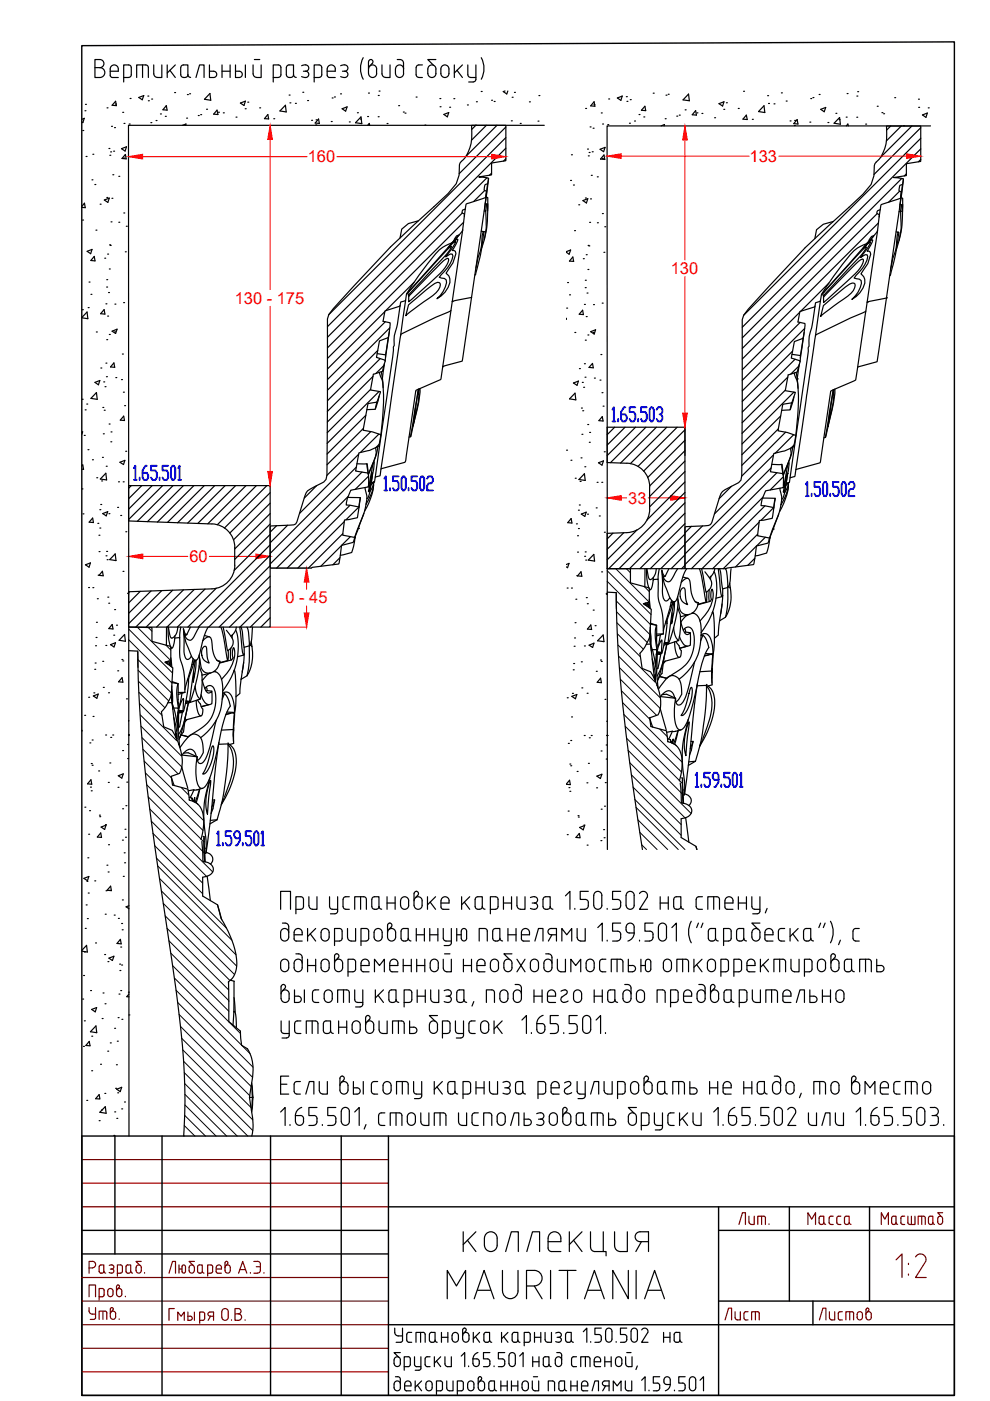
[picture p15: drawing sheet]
<svg xmlns="http://www.w3.org/2000/svg" width="210mm" height="297mm" viewBox="0 0 210 297" stroke-linecap="round" stroke-linejoin="round" font-family="sans-serif">
<defs><g id="words">
<g font-size="5.7" fill="#720000">
<text x="155.6" y="260.7">Лит.</text>
<text x="170" y="260.7">Масса</text>
<text x="185.6" y="260.7">Масштаб</text>
<text x="17.6" y="280.8">Утв.</text>
<text x="152.4" y="281.2">Лист</text>
</g>
<text font-size="5.7" x="172.5" y="281.2">Листов</text>
<g font-size="3.5" fill="#f00">
<text x="65.3" y="34.4">160</text>
<text x="158.9" y="34.3">133</text>
<text x="142.2" y="58.1">130</text>
<text x="49.8" y="64.4">130 - 175</text>
<text x="133.2" y="106.8">33</text>
<text x="40.2" y="119.2">60</text>
<text x="60.5" y="127.9">0 - 45</text>
</g>
</g></defs>
<g fill="none" stroke="#000" stroke-width=".25">
<path d="M20.1 14.3h1.1M21.2 12.6h-1.1v3.8h1.1M21.2 12.6a.86 .86 0 0 1 .8 .9 .86 .86 0 0 1-.8 .8 1.05 1.05 0 0 1 1 1.1 1.05 1.05 0 0 1-1 1M23.4 15.1h1.7a.91 .91 0 0 0-.6-1.3 .91 .91 0 0 0-1.1 .8v1.6l.4 .2h1.3M26.2 16.4h1.1M27.3 13.8h-1.1v3.6M27.3 13.8l.5 .2v.3v1.6v.2l-.5 .3M29 16.4v-2.6h1.9l.5 .2 .1 2.4M30.2 13.8v2.6M32.6 13.8v1.9M32.6 15.7a.75 .75 0 0 0 .8 .7M34.3 13.8v2.6h-.9"/>
<path d="M35.5 13.8v2.6M36 14.9l1.2 1.5M37 19.6h.1M37.2 13.8l-1.7 1.7M38.4 14l.5-.2h.9v2.1a.79 .79 0 0 1-.7 .6 .79 .79 0 0 1-.8-.6zM39.9 15.9v.2l.5 .3M40.2 19.9h.1M41.6 16.4l.7-2.6h1v2.6M44.4 13.8v2.6h.9a.67 .67 0 0 0 .7-.6 .67 .67 0 0 0-.7-.7h-.9M44.5 19.8l.2 1.5-1.4-.3zM47.1 15.1h1.7M47.1 13.8v2.6"/>
<path d="M48.8 13.8v2.6M49.9 15.1h.8M49.9 13.8v2.6h.8M50.7 15.1a.67 .67 0 0 1 .7 .7 .67 .67 0 0 1-.7 .6M52 13.8v2.6M53.7 13.8v1.9M53.9 12.6h1.2M55.4 13.8v2.6h-1a.75 .75 0 0 1-.7-.7M57.9 16.4h1.1l.5-.3 .1-1.8-.3-.5h-1.4v3.6M60.7 14.3v1.6M60.7 14.3l.3-.5h1.2v2.1M60.7 15.9a.78 .78 0 0 0 .8 .5 .78 .78 0 0 0 .7-.5"/>
<path d="M62.3 15.9v.2l.5 .3M64.2 19.6h.1M64.3 15.1h.5M64.8 13.8a.67 .67 0 0 1 .7 .6 .67 .67 0 0 1-.7 .7 .72 .72 0 0 1 .6 1 .72 .72 0 0 1-1.2 .2l-.2-.1M64.8 13.7l-.8 .2M66.6 16.4h1.1l.4-.3 .1-1.8-.3-.5h-1.3v3.6M69.4 15.1h1.7a.9 .9 0 0 0-.6-1.3 .9 .9 0 0 0-1.1 .8v1.6l.5 .2h1.2M72.2 19.9h.1M72.6 15.1h.5M73.1 13.7l-.9 .2M73.1 15.1a.69 .69 0 0 1 .6 .8 .69 .69 0 0 1-.9 .5l-.6-.2M73.1 13.8a.67 .67 0 0 1 .7 .6 .67 .67 0 0 1-.7 .7"/>
<path d="M77 12.2a4.8 4.8 0 0 0 0 4.6M78.1 19.7h.1M78.1 14.6a.86 .86 0 0 1 .9-.8 .86 .86 0 0 1 .9 .8M78.9 13.5l-.5 .5M78.9 13.5a.47 .47 0 0 0-.1-.8 .47 .47 0 0 0-.7 .4v2.5a.87 .87 0 0 0 .9 .8 .87 .87 0 0 0 .9-.8M79.8 14.6v1M80.4 19.3h.1M81 13.8v1.9M82.7 13.8v2.6h-.9a.75 .75 0 0 1-.8-.7M84.2 12.6a1.03 1.03 0 0 1 1.3 .5l.1 .3M85.6 13.4v2.2a.87 .87 0 0 1-.9 .8 .87 .87 0 0 1-.9-.8l.1-1a.86 .86 0 0 1 .8-.8 .86 .86 0 0 1 .9 .8M88.2 14.3v1.6"/>
<path d="M88.2 15.9l.3 .4 1.1 .1M89.6 13.8h-1.1l-.3 .5M90.7 14.6v1M90.7 14.6a.86 .86 0 0 1 .9-.8 .86 .86 0 0 1 .8 .8M90.7 15.6a.86 .86 0 0 0 .9 .8 .86 .86 0 0 0 .8-.8M92.4 12.6h-1.7l1.2 1.3M92.4 14.6v1M93.7 14a.86 .86 0 0 1 1-.2 .86 .86 0 0 1 .5 .8v1a.86 .86 0 0 1-.9 .8 .86 .86 0 0 1-.8-.8v-1zM96.3 13.8v2.6M96.9 14.9l1.1 1.5M98 13.8l-1.7 1.7M99.2 13.8v2.1"/>
<path d="M99.2 15.9l.3 .4 1.4 .1M100.9 13.8l-.1 3.3-.5 .3h-.9M102 19.4h.1M102 12.2a4.8 4.8 0 0 1 0 4.6M107.1 19.3l-.4 .1 .7 .5 .3-.6M109.1 19.6h.1M138.5 19.8h.1M141.7 20h.1M146 19.9l.2 1.5-1.4-.2zM157.6 19.4h.1M165.7 19.7h.1M179.6 19.8h.1"/>
<path d="M181.8 19.4h.1M17.4 25.3l.5-.2-.3 .9-.2-.1M17.5 27.7h.1M18 23.5h.1M18.1 22.1h.1M18.2 33.2h.1M19.5 38.1h.1M19.7 32.7h.1M20.1 39.1h.1M22.7 22.9h.1M23.1 31.5h.1M23.3 32.9h.1"/>
<path d="M23.5 32.2h.1M23.6 26.8h.1M23.9 37h.1M24.1 32.1h.1M24.3 27.1h.1M24.5 22.1h.1M24.5 21.5l.2 .9-.9-.1zM25.2 37.4h.1M25.8 31.5l1-.4-.3 .9zM26 23.8h.1M26.2 33.5h.1M26.3 26.2h.1"/>
<path d="M26.6 32.8l.2 .9-.9-.1zM27.4 26.3h.1M27.6 20.9h.1M29.4 20.7l1.1-.4-.3 .9zM31.3 20.4h.1M31.5 21.4h.1M32 26h.1M32.2 21h.1M33.1 25.6h.1M34 24.2h.1M35.1 24.7h.1M35.3 22.4l.1 1-.9-.1z"/>
<path d="M38.7 26.6l.7-.3-.1 .3M39.6 25h.1M39.7 20.1h.1M42 24.5h.1M42.5 24.3h.1M43.8 23.2h.1M46 23.4l.2 .9-.9-.1zM46.3 23.8h.1M47.3 23.9h.1M50 24.8h.1M51 21.9l1-.5-.3 1zM52 23.1h.1"/>
<path d="M52.5 21.7h.1M55.1 22.9h.1M56.8 24.3l.2 .9h-.9zM58 25.2h.1M60.5 22.3l.2 1.4-1.3-.2zM61.3 20.2h.1M61.5 21.8h.1M62.6 21.9h.1M65.2 21.3h.1M66.1 25.5h.1M67 26.5h.1M67 25.4h.1"/>
<path d="M67.5 25.2l.2 1-.9-.1zM70.2 25.8h.1M70.4 20.8h.1M70.9 20.6h.1M72.5 23.1l1.1-.4-.3 .9zM74.1 25.9h.1M75.8 23.9h.1M76.4 25.2h.1M76.5 24.8l.2 1.4-1.3-.2zM77.9 24.7h.1M78 26.6l.3-.4 .1 .4M80.2 24.8h.1"/>
<path d="M80.2 20.2h.1M82.1 26.2h.1M84.5 22.4h.1M85.5 23.8h.1M85.9 24h.1M88.2 20.6h.1M90.1 26.5h.1M93.3 20.9h.1M93.3 22.6h.1M94.1 24.3l1-.4-.3 .9zM95.3 22.7h.1M96.2 20.9h.1"/>
<path d="M99.1 22.3h.1M100.8 26.6h.1M100.9 26.6l-.9 .8M101 21.6h.1M103.1 26.6l-3.1 3.1M103.2 37.7l-33.8 33.8M103.4 39l-.4 2.7M103.6 37.8l-.8 6.2M104.2 21.3h.1M104.2 36.7l-.4 .5M104.8 21.5h.1M105.4 26.6l-6.6 6.6"/>
<path d="M107.3 26.9l-10 9.9M107.3 29.2l-37.6 37.5M107.3 31.4l-37.9 37.9M107.3 33.7l-.5 .4M108.4 25.6h.1M108.6 20.6h.1M110.3 26.2h.1M112.2 21.6h.1M114.1 25.7h.1M114.3 20.3h.1M115.4 26.6h-88.2l.1 214.3M121 38.3h.1"/>
<path d="M121.2 32.8h.1M121.6 39.2h.1M124.2 23h.1M124.6 31.6h.1M124.7 33h.1M124.9 32.3h.1M125.1 26.9h.1M125.4 37.2h.1M125.6 32.2h.1M125.8 27.2h.1M125.9 22.2h.1M126 21.6l.1 .9-.9-.1z"/>
<path d="M126.6 37.5h.1M127.2 31.7l1.1-.5-.3 1zM127.5 23.9h.1M127.7 33.6h.1M127.8 26.3h.1M128.1 32.9l.1 .9-.9-.1zM128.9 26.4h.1M129.1 21h.1M130.9 20.8l1-.4-.3 .9zM132.8 20.5h.1M132.9 21.5h.1M133.5 26.1h.1"/>
<path d="M133.6 21.1h.1M134.5 25.7h.1M135.5 24.3h.1M136.5 24.8h.1M136.7 22.5l.2 1-.9-.1zM140.2 26.7l.7-.3-.1 .3M141 25.2h.1M141.2 20.2h.1M143.5 24.6h.1M144 24.4h.1M145.3 23.3h.1M147.5 23.5l.2 .9-.9-.1z"/>
<path d="M147.8 23.9h.1M148.8 24.1h.1M151.5 25h.1M152.4 22l1.1-.4-.3 .9zM153.5 23.2h.1M154 21.8h.1M156.5 23h.1M158.2 24.4l.2 .9h-.9zM159.5 25.3h.1M162 22.4l.2 1.5-1.4-.2zM162.8 20.3h.1M162.9 21.9h.1"/>
<path d="M164.1 22h.1M166.7 21.4h.1M167.5 25.6h.1M168.4 26.6h.1M168.5 25.5h.1M169 25.3l.2 1-.9-.1zM171.7 25.9h.1M171.9 20.9h.1M172.4 20.7h.1M173.7 20h.1M174 23.2l1.1-.4-.3 .9zM175.5 26h.1"/>
<path d="M177.2 24h.1M177.9 25.4h.1M178 24.9l.2 1.4-1.4-.2zM179.4 24.8h.1M179.4 26.7l.4-.4 .1 .4M181.7 24.9h.1M181.7 20.4h.1M183.5 26.3h.1M186 22.5h.1M187 23.9h.1M187.3 24.1h.1M188.8 26.7l-.8 .9"/>
<path d="M189.7 20.7h.1M191.1 26.7l-3.2 3.2M191.2 37.8l-33.8 33.8M191.3 39.1l-.3 2.8M191.5 38l-.8 6.2M191.6 26.7h.1M192.2 36.9l-.5 .4M193.3 26.7l-6.5 6.6M194.7 21h.1M194.8 22.8h.1M195.2 27.1l-9.9 9.9M195.2 29.3l-37.5 37.6"/>
<path d="M195.2 31.6l-37.8 37.8M195.2 33.8l-.5 .5M195.6 24.4l1-.4-.3 .9zM196.8 22.9h.1M197.3 26.7h-68.6l.1 153.4M17.4 43.8l.5-.7 .2 .9h-.7M17.5 46.7h.1M18.5 53.3l1-.4-.3 .9zM18.9 59.8h.1M20 54.4l.2 .9-.9-.1zM20.3 48.8h.1M21.2 43.3h.1"/>
<path d="M22.1 42.4l1.1-.4-.3 .9zM22.2 54.7h.1M22.6 59.3h.1M22.6 41.9h.1M22.8 53.9h.1M23.2 57h.1M23.2 51.9h.1M23.4 52h.1M23.5 47h.1M23.7 42h.1M25.2 47.1h.1M26.2 45.2h.1"/>
<path d="M26.6 53.4h.1M26.8 48h.1M87.8 59.9l-6 6M88.7 46.8l-2.1 .6-1.4 1.2-.4 1.8M93.5 55.8l1-.9 .4-.1 .2 .1a4.6 4.6 0 0 1-1.8 3l-6.6 6.1v-1.2zM94.8 53l.9-.8-.3 .7-1 1.3a97.6 97.6 0 0 0-7.8 8.5l-.1-.7zM95.9 51.4a9.6 9.6 0 0 0-4.3 3.4l-2.8 3.5-2.2 3.4a3 3 0 0 0-.6 2.1l-1.1 7.3M95.9 51.4l-9.7 10.8M96.3 51h.1M96.8 50l.5-.1-1.3 1.5 .8-.6h.3l-1.2 2.3 .6 .2 .2 .5-.7 1.9-1.4 2.2a1.97 1.97 0 0 1 .4 3l-.6 1-1.8 1.4a5.2 5.2 0 0 0 2-3.9l-.4-.4-1-.2 .3-.5a7.8 7.8 0 0 0 2.5-4l-.1-.4h-.4l-1 .6 1.1-1.5a3.1 3.1 0 0 0 1-1.8l-1.6 1.4 1.3-1.6zM98 45.2l-28.6 28.6M98.1 48.7a5.1 5.1 0 0 1-1.8 2.3l-.4 .4"/>
<path d="M98.3 47.1l-28.9 28.9M98.7 44.3l-.3 1.6M102 49l.5 .1-.2 .6a17.9 17.9 0 0 1-1.1 5.7l-.3 1.4M102.5 49.1h.1M102.5 49.1l.1 .1a45.6 45.6 0 0 1-1.8 9.1h-.1M102.7 44.8l.3-.2v1.4a16 16 0 0 1-.3 4.8M102.8 40.4l-2.4 2.3M102.9 43.2l.3 .1-.2 1.4M103.1 41.8l.3 .1a38.7 38.7 0 0 1-.7 8.9l-.6 1.8M103.1 40.7l-5.1 35.8-4.1 1.2M103.4 43.2v1.5l-.2-1.4M120.1 53.3l.9-.3-.3 .9-.6-.4"/>
<path d="M120.3 59.9h.1M121.5 54.5l.1 .9h-.9zM121.8 48.9h.1M122.7 43.4h.1M123.6 42.5l1-.4-.3 .9zM123.7 54.8h.1M124.1 59.4h.1M124.1 42h.1M124.3 54h.1M124.7 57.1h.1M124.7 52h.1M124.8 52.1h.1"/>
<path d="M125 47.1h.1M125.2 42.2h.1M126.7 47.2h.1M127.7 45.3h.1M128 53.5h.1M128.2 48.1h.1M176.7 47l-2.1 .5-1.5 1.2-.3 1.9M181.4 56a1.72 1.72 0 0 1 1.6-1 4.5 4.5 0 0 1-1.7 3.1l-6.7 6 .1-1.2zM183 52.8l.7-.5-.3 .7-1 1.3-7.8 8.5-.1-.6zM183.8 51.6a9.8 9.8 0 0 0-4.3 3.3l-2.7 3.6-2.2 3.3a3.3 3.3 0 0 0-.7 2.2l-1 7.3M183.8 51.6l-9.6 10.8M184.3 51.1l-1.4 1.6 1.6-1.4a8.3 8.3 0 0 1-2 3.3l1-.6h.4a3.3 3.3 0 0 1-1 2.9l-1.8 2 1.1 .3 .4 .3a4.8 4.8 0 0 1-2 4 5.6 5.6 0 0 0 2.8-3.5 1.89 1.89 0 0 0-.9-1.9l1.5-2.2 .6-2-.1-.5-.3-.2-.3 .1 .2-.5a2.82 2.82 0 0 0 .9-2l-1 .8 1.3-1.6a1.08 1.08 0 0 0-1 1.1"/>
<path d="M186 45.3l-28.6 28.6M186.1 48.9l-.2 .4-2.1 2.3M186.2 47.3l-28.8 28.8M186.6 44.4l-.2 1.6M190 49.2h.5a7.8 7.8 0 0 0-.5 3.3l-.7 2.3-.5 2.2M190.5 49.2l.1 .1a49.2 49.2 0 0 1-1.9 9.1h-.1M190.8 40.5l-2.4 2.4M190.8 43.3l.3 .1-.2 1.4M190.9 44.8l.1 1.4a14.1 14.1 0 0 1-.4 4.8M190.9 44.8h.1M190.9 44.8l-.3 .1M191.1 42h.3v.4a30.5 30.5 0 0 1-1.3 10.3"/>
<path d="M191.1 40.9l-5.1 35.8-4.2 1.2M191.4 43.3l-.1 1.6-.2-1.5M17.4 67.3l1.1-1.1 .1 1.4-1.2-.2M17.5 65.7h.1M18.7 65.2h.1M19.3 62.4h.1M20.4 70.4h.1M21.4 78h.1M22.1 65.6l.1 1-.9-.1zM22.5 77h.1M22.5 64.4h.1M22.6 79.9h.1"/>
<path d="M22.6 60.9h.1M22.6 72h.1M22.8 67h.1M23 62h.1M23.2 70.9h.1M23.8 70.2l1-.4-.3 .9zM24.2 76.9l.1 1-.9-.1zM24.3 70.4h.1M24.4 64.5h.1M26 75.1h.1M26.2 64.2h.1M79.1 79.8l-9.7 9.7"/>
<path d="M80 75l1.7 .2M80.1 74.3l-10.7 10.7M80.5 78.9v.2a6.9 6.9 0 0 1 .7 3.1M80.6 76l-11.2 11.2M80.8 78.8a34.6 34.6 0 0 1 .3 10l-.4 3.5M81.4 77.5l-1.7 1.7M81.5 77.1l-.4 3.1M81.6 66.1l-12.2 12.1M81.7 68.2l-12.3 12.3M82.3 71.6l-1.8 .7-.7 3.5 1.9 .6v.2l-.6 2.1-1.9 .6-.7 3.4 2.2 .3-.8 2.3-1.9 .3-1 5.6 2 .4 1.7 .6-.4 2.3a9.3 9.3 0 0 1-4.2 1.5l-.7 3.9 2.6 .4 .1 2.9-3.7 .8a7.4 7.4 0 0 0-1 3.1l2.7 .4-.1 .7-.2 1.6-2.8 .4-.4 3.3 2.6 .4-.3 1.1-2.5 .6-.6 4-5.6 .7-.2 .1h-8.7v-8.8l5-.3 .4-.2 2.2-6.6a7.7 7.7 0 0 1 3.3-2.1l.4-.2 .5-.6 .2-.9 .1-33.1 .3-.9a242.1 242.1 0 0 1 25.3-25.7l1.7-2 .6-1.9 .2-2.5a7.3 7.3 0 0 0 2.5-6.5l.1-1.5h7.2v7.5l-3.1 .5v2.5l-2.7 .4 2.1 .3-.2 1.2a.84 .84 0 0 0-.7 1.1v.2l.4 .3-.1 1.3-4.1 1.3-.2 1.1a.87 .87 0 0 0-.7 .8l.4 .3a210.1 210.1 0 0 1-2.2 16.6l-2.7 18.4-5.3 2.4-2.3 15.1-5.1 1.5M82.3 71.6l-.6 5M82.5 70.3l-.8 5.4"/>
<path d="M82.7 69.5l-13.3 13.2M84.8 64.9l-.7 4.5a9.6 9.6 0 0 0-.6 3.9l-.1 .3a15.1 15.1 0 0 1-.6 5l-3.2 22.6M86 63.6l-1 .4-.2 .9-3.2 1-.4 2.2 1.5 .3-.4 3.2M86.6 64.7l1.6-1.4a17.3 17.3 0 0 1 4.6-3.4l.5 .2a2.08 2.08 0 0 1-.8 1.9l-6.5 4.9zM93.9 77.7h.1M95.6 65.8l-10.6 5.1-4.4 29.8-.1 .2-.9 .2-.2 1.1-.7 .1M95.9 63.9h.1M100 63l-4.1 .9M120.1 67.5v.2M120.1 65.3h.1M120.8 62.5h.1M121.9 70.5h.1"/>
<path d="M122.9 78.2h.1M123.5 65.8l.2 .9-.9-.1zM123.9 77.1h.1M123.9 64.5h.1M124 80h.1M124.1 61h.1M124.1 72.1h.1M124.3 67.1h.1M124.5 62.1h.1M124.7 71h.1M125.2 70.3l1.1-.4-.3 .9zM125.6 77.1l.2 .9-.9-.1z"/>
<path d="M125.8 70.5h.1M125.8 64.6h.1M127.4 75.2h.1M127.7 64.3h.1M167 80l-9.6 9.6M167.9 75.1l1.8 .3M168 74.5l-10.6 10.6M168.4 79.1v.1a6.4 6.4 0 0 1 .8 3.1M168.6 76.2l-11.2 11.2M168.8 79a33.5 33.5 0 0 1 .3 9.9l-.4 3.6M169.4 77.6l-1.7 1.7M169.5 77.3l-.5 3"/>
<path d="M169.6 66.2l-12.2 12.2M169.7 68.4l-12.3 12.2M170.3 71.7l-1.9 .7-.6 3.5 1.8 .6v.2l-.6 2.2-1.9 .6-.6 3.3 2.1 .4-.7 2.2-1.9 .3-1 5.6 1.9 .4 1.8 .6-.4 2.3a9.4 9.4 0 0 1-4.2 1.5l-.8 3.9 2.7 .4 .1 .9v2.1l-3.8 .7a7.4 7.4 0 0 0-.9 3.1l2.6 .4v.7l-.3 1.6-2.7 .5-.4 3.2 2.6 .5v.1l-.4 .9-2.4 .7-.6 3.9-5.9 .9-8.6-.1v-8.8l4.1-.2 1.2-.3 .3-.4 1.7-5.5a2.8 2.8 0 0 1 2.1-2l1.9-1 .5-.5 .2-1 .1-33 .3-1a181 181 0 0 1 17.9-18.9l7.4-6.7 1.7-2.1 .6-1.8 .2-2.6a7.5 7.5 0 0 0 2.5-6.5v-1.5l7.2 .1v7.4l-3 .5v2.5l-2.7 .4 2 .4-.1 1.1-.5 .2a.91 .91 0 0 0-.1 1.2l.3 .2-.2 1.3-4 1.4-.3 1a.82 .82 0 0 0-.6 .9l.4 .3-.4 3.7-4.6 31.3-5.3 2.4-2.2 15.1-5.2 1.5M170.3 71.7l-.7 5M170.5 70.4l-.8 5.5M170.6 69.6l-13.2 13.3M172.8 65.1l-.7 4.4a10.4 10.4 0 0 0-.6 4l-4 27.8M173.9 63.8l-1 .4-.1 .9-3.2 .9-.4 2.3 1.5 .3-.4 3.1M174.6 64.8l1.6-1.4a16.2 16.2 0 0 1 4.5-3.4l.6 .2a2.62 2.62 0 0 1-1.6 2.6l-5.7 4.3zM175.7 60l-5.9 6M183.6 66l-10.6 5-4.4 29.8-.2 .3-.9 .2-.1 1h-.2l-.2 .9-.6 1.2M183.9 64.1h.1"/>
<path d="M188 63.1l-4.1 1M188 63.1h.1M17.4 98.8l.1-.2 .2 .9h-.3M17.4 91.6h.1l-.1 .5M17.4 84.7h.1M17.9 92.3h.1M18.1 86.9h.1M18.4 85.7h.1M18.6 95.3h.1M19.6 97.5h.1M20.1 81.1l1.1-.4-.3 .9zM20.4 83.2l.2 1.5-1.3-.2z"/>
<path d="M21.7 97h.1M21.8 86.4h.1M21.9 92h.1M22 81h.1M22.1 87h.1M22.3 82h.1M22.5 98.9h.1M23.1 89.9h.1M23.5 93.7h.1M23.5 91.6h.1M24.6 80.1h.1M25.4 98l1.1-.4-.3 .9z"/>
<path d="M25.8 80.5h.1M26.2 83.1h.1M26.2 88.2l.2 1-.9-.1zM26.4 86h.1M26.6 95.7h.1M75.5 99l-18.2 18.3M75.7 98.3h2.1l.2 2M76.1 96.3l-12.6 12.5M77.1 90.8l-7.8 7.7M77.6 88.1l-8.3 8.2M77.8 98.3l.3 2.2M78.6 82.6l-9.2 9.1"/>
<path d="M78.6 91.5l-9.3 9.3M79.2 97.9l-.9 4.7h-.2M79.3 97.9l-.1 1.5-.8 5.1-.3 .9-.3 .3M79.7 94.9a3.7 3.7 0 0 1-.5 2.9l-1.1 2.7M79.9 85.3l-.4 1.5-1.7 .1M80.1 94.7a15.4 15.4 0 0 1-1.8 5.5l-.2 .5M80.3 92l-3.9 3.9M80.4 84l-.8 2.7M80.4 83l-11 11M80.4 94.2l-.7 .7M81.1 80.2h.1M88.7 82.5l-1.6 10.1"/>
<path d="M88.8 82.5l-1.2 7.8 .2-.9a21.1 21.1 0 0 0 1-6.9M89 82.4a13.5 13.5 0 0 1-.5 4.3l-1.4 5.9-.4 .1M120.1 95.4h.1M121.1 97.6h.1M121.6 81.2l1-.4-.3 .9zM121.9 83.4l.2 1.4-1.3-.2zM123.2 97.1h.1M123.3 86.5h.1M123.4 92.1h.1M123.5 81.1h.1M123.5 87.1h.1M123.7 82.1h.1"/>
<path d="M124 99h.1M124.6 90h.1M124.9 93.8h.1M125 91.7h.1M126 80.2h.1M126.9 98.1l1.1-.4-.4 .9zM127.2 80.6h.1M127.6 83.3h.1M127.7 88.3l.2 1-.9-.1zM127.9 86.1h.1M128.1 95.8h.1M130.3 90.6l-1.6 1.6"/>
<path d="M132.5 90.6l-3.8 3.8M132.9 98.2a5 5 0 0 1 4.9 5M134.7 90.6l-6 6M136.9 90.6l-7.5 7.5M139.2 90.6l-7.6 7.6M141.4 90.6l-7.8 7.7M143.6 90.6l-8.3 8.3M145.2 90.6v30h-16.5M145.2 100l-7.5 7.5M145.2 97.8l-7.5 7.5M145.2 95.6l-7.5 7.4M145.2 93.4l-7.9 7.8"/>
<path d="M145.2 91.1l-8.7 8.8M145.2 90.6h-16.5v7.5l4.2 .1M145.2 90.6v6M163.5 99.2l-18.3 18.3M163.6 98.5h2.2l.2 1.9M164 96.4l-12.5 12.6M165 90.9l-7.7 7.8M165.5 88.2l-8.2 8.2M165.8 98.5l.3 2.2M166.5 82.7l-9.2 9.2M166.6 91.6l-9.3 9.4M167.2 98.1l-1 4.7"/>
<path d="M167.3 98.1l-.4 3.1a13.6 13.6 0 0 1-1.1 4.6h-.1M167.6 95a3.5 3.5 0 0 1-.4 3l-1.1 2.7M167.9 85.4l-.4 1.5-1.8 .1M168 94.9a17.9 17.9 0 0 1-1.9 5.9M168.3 92.2l-3.9 3.9M168.3 84.1l-.8 2.7M168.3 83.1l-11 11M168.4 94.3l-.7 .7M169 80.3h.1M176.6 82.7l-1.6 10M176.8 82.6l-1.3 7.9 .2-1a22.1 22.1 0 0 0 1.1-6.8M177 82.5a53 53 0 0 1-2 10.2l-.3 .1"/>
<path d="M17.4 103.7h.1M17.6 109h.1M18.1 119.7l1.1-.4-.3 1zM19.6 109.8l.2 1-.9-.1zM20.5 101.3h.1M20.7 111h.1M21 113.5h.1M21 117h.1M21.2 108.1h.1M21.2 112h.1M21.4 107h.1M21.5 102h.1"/>
<path d="M21.8 108.9l1-.4-.3 .9zM22.4 100.3l.2 1.5-1.3-.2zM22.5 117.8h.1M22.6 116.9h.1M22.7 118.7h.1M23.1 108.9h.1M24.4 117.4l.2 1.5-1.3-.3zM24.9 107.6h.1M25.1 102.2h.1M25.6 109.3h.1M26.1 102.2h.1M26.7 112.7h.1"/>
<path d="M27.8 103l-.5 .5M30.1 103l-2.8 2.8M32.3 103l-5 5M34.5 103l-7.2 7.2M36.7 103l-7.6 7.5M38.9 103l-7.6 7.6M41.1 103l-7.7 7.7M43.3 103l-7.8 7.8M45 111.1a5 5 0 0 1 4.8 5v3.8a5 5 0 0 1-4.8 4.9l-17.7 .7v7.5h30v-30h-30v7.5l17.6 .6M45.5 103l-7.8 7.8M47.7 103l-7.9 7.9M50 103l-8.1 8"/>
<path d="M52.2 103l-8.1 8M54.4 103l-8.3 8.3M56.6 103l-9 9M57.3 119.9l-13 13.1M57.3 117.7l-15.3 15.3M57.3 115.5l-17.5 17.5M57.3 113.3l-7.6 7.6M57.3 111.1l-7.6 7.5M57.3 108.9l-7.5 7.5M57.3 106.7l-7.8 7.8M57.3 104.5l-8.6 8.5M58.6 111.5l-1.3 1.3"/>
<path d="M61 111.4l-3.7 3.7M67.1 103l-2.6 2.6M72.1 118.2l-1.5 1.5M72.4 115.7l-4.4 4.4M72.7 113.1l-7.3 7.3M73 110.6l-9.9 9.8M73.7 105.5h2.7l-.3 2.2M73.8 105.3l-15.1 15.1M74.2 107.1l-13.3 13.3M74.3 113.8l-1.9 1.8M75.1 114.3l.2-.5-.3 2-.4 1.3-2.4 .6M76 112l-.7 1.8"/>
<path d="M76 112h.1M76.1 107.5l-2.7 2.7M76.4 105.5l-.3 2M76.8 100.1l-19.5 19.5M77.2 108.8l-1.2 3.2M77.4 103.4a7.9 7.9 0 0 1-.4 5.7l-1.8 4.8M77.7 106.8l-.1 .1M78.1 103.2h.1M78.1 102.6h.1M78.1 101l-2.8 2.7M79 100.2l-.5 3-.4 1zM79.1 102.2l-.4 .6"/>
<path d="M79.2 102.2a11.4 11.4 0 0 1-1.9 6.2M79.2 102.2h.1M79.2 102.8a7.8 7.8 0 0 1-1.5 4M79.2 102.2l-.1 .9-.7 1.2M120.1 119.7l.5-.2-.3 .9-.2-.2M121.1 109.9l.2 1-.9-.1zM122 101.4h.1M122.2 111.1h.1M122.4 117.1h.1M122.4 113.6h.1M122.6 112.1h.1M122.6 108.2h.1"/>
<path d="M122.8 107.1h.1M123 102.1h.1M123.3 109l1-.4-.3 .9zM123.9 100.4l.2 1.5-1.4-.2zM124 117.9h.1M124.1 117h.1M124.2 118.8h.1M124.6 109h.1M125.9 117.5l.2 1.5-1.4-.2zM126.4 107.7h.1M126.6 102.3h.1M127.1 109.4h.1"/>
<path d="M127.6 102.3h.1M128.1 112.8h.1M130 113l-1.3 1.3M132.2 113l-3.5 3.5M132.9 112.9l-4.2 .2v7.5M135.1 112.4l-6.4 6.3M137.7 103.2v4.7M137.8 107.9a5 5 0 0 1-4.9 5M145.2 102.2l-8 8.1M145.2 119.9l-.7 .7M145.2 117.7l-2.9 2.9M145.2 115.5l-5.1 5.1"/>
<path d="M145.2 113.2l-7.3 7.4M145.2 111l-9.5 9.6M145.2 108.8l-11.7 11.8M145.2 106.6l-13.9 14M145.2 104.4l-16.1 16.2M146.6 111.6l-1.4 1.4M148.9 111.5l-3.7 3.7M155.1 103.1l-2.6 2.6M160 118.4l-1.5 1.5M160.6 113.3l-7.2 7.3M161 110.7l-9.9 9.9M161.7 105.6h2.7l-.4 2.2"/>
<path d="M161.8 105.4l-15.2 15.2M162.2 107.3l-13.4 13.3M162.3 113.9l-6.3 6.3M163.1 114.4l.2-.5-.8 3.4-2.4 .6M163.9 112.2l-.6 1.7M163.9 112.2h.1M164.4 105.6l-.4 2-2.7 2.7M164.7 100.2l-19.5 19.5M165.1 109l-1.2 3.2M165.4 103.5a8.5 8.5 0 0 1-.7 6.5l-1.5 4.1M166.1 103.4h.1M166.1 101.1l-2.8 2.8"/>
<path d="M166.1 102.7h.1M166.1 102.7l.1 .1M166.2 102.8h.1M166.7 102.5l.4-.2a7.6 7.6 0 0 1-1 4.5l-.8 1.7M166.9 100.4l-.5 3.2-.3 .8zM166.9 100.4h.1M167.1 102.4l-.5 .5M167.2 102.9a10.1 10.1 0 0 1-1.6 4.1M18.8 124.6h.1M19.7 124.6h.1M20.3 136.9h.1M20.4 135.2h.1"/>
<path d="M20.4 131.9h.1M20.6 126.9h.1M20.8 121.9h.1M21.7 121.1l.2 1-.9-.1zM22.4 136.8h.1M22.9 126.6h.1M23.1 127.9h.1M23.4 136.7l1.1-.4-.3 .9zM23.8 132.4l.2 1-.9-.1zM24.1 134.7h.1M24.3 129.3h.1M24.7 132.6h.1"/>
<path d="M25.8 139.8h.1M26.1 121.1h.1M26.4 134.5l.2 1.5-1.3-.3zM27.3 138l1.9 .1a294.7 294.7 0 0 0 3.7 41.8l2.7 17.9a268.9 268.9 0 0 1 3.6 32.7v5.9l-.3 4.5M27.3 133l4.9 .1v2.9l4 1.1v2.9l-1.3 .4 1.7 1.2-.3 5.6-.7 1.8M27.3 125.7l-.2 .1 .2 .1M27.5 125.5l-.2 .1M29.2 138.3l.1 3.2M29.7 125.4l-2.4 2.5M32 125.3l-4.7 4.8M34.3 125.2l-7 7.1M35.3 133v3.8"/>
<path d="M35.7 133a10.5 10.5 0 0 0 .4 4M35.7 133l.4 2 .3 .3M36.2 139.5l.2 1.9M36.5 137.4l-.3 .1M36.6 125.1l-7.8 7.9M37.1 134.8l-.3 1.9a.53 .53 0 0 1-.5 .7l-.1-.2M37.1 135.3l1-.1v.8a10.4 10.4 0 0 0 .6 5.1l.4 2.8 .1 2.9M37.7 133a2.48 2.48 0 0 1-1.3 2.3M38.3 133l-.2 2.2M38.9 133.4a1.08 1.08 0 0 0 .7 1.2v-.2M38.9 125.1l-7.9 7.9M39.3 134.6l-.1 .2"/>
<path d="M39.5 134.6l-.3 .1M40.4 133l-.8 1.5M40.6 139.1l-1.2-3.1-.5-2.7 .1 2.7a6.6 6.6 0 0 0 .4 3.6 .57 .57 0 0 0 .6 .2 .57 .57 0 0 0 .4-.4l.2-.3 .3 .5-1.7 6.6M41.2 125l-8 8M41.6 140l-.1 1.7-.5 3v-2.4M41.6 140l-.8 .2M42.2 133l-.4 .6a4.1 4.1 0 0 1-1.5 2.1 1.52 1.52 0 0 1-1.2-1.2M42.2 138.9a25.8 25.8 0 0 1-1.6 9.2l-.4 .8v-.2M42.3 139.3l.2 1.3a1.77 1.77 0 0 0 .7 1.8 1.77 1.77 0 0 0 1.8 .1 2.89 2.89 0 0 0 1.6-2.3M43 135.9a1.53 1.53 0 0 1 1.5-.8l.4 .6a7.3 7.3 0 0 0 1.1 4.2l.3 .3h.3M43.2 137.1l.4-.1 .2 .2a8.2 8.2 0 0 0 .5 3.4 2.17 2.17 0 0 1-1.1-3.5zM43.3 134.7l1.1 .3"/>
<path d="M43.5 124.9l-8.1 8.1M44.1 133a24 24 0 0 0-1.9 6.1 .79 .79 0 0 1-.9 .8l-.4-.3M45.8 124.7l-8.2 8.3M45.9 140l.7 .2M46.8 133l.6 2.2 .9 4.8 .1-2.1M47.3 133l.9 4.9a1.92 1.92 0 0 0 .7-3.2l-.9-1.1M48.9 137.4a4 4 0 0 0 .1 2.5l.4-.4a2.7 2.7 0 0 1 .2-2.2 4.9 4.9 0 0 1-.9 4.6l-1.8 2.2M49.1 139.9l-2.6 .7M49.3 134.6l-.1 .6M50 133.6a12.5 12.5 0 0 1-.4 8.8M50.1 133l-.4 1-.7 .9M51.1 133l.3 .9 .4 3.3"/>
<path d="M51.7 138.9l-1.3 .3M51.8 138.6l-.9 8.4-.9 .7M51.8 137.2v1.4M52.4 133a11.9 11.9 0 0 1 .5 3.9M52.9 137l-.1 3.5-.4 2.8-1.3 .7v-.1M52.9 136.7a.8 .8 0 0 1 .6 1l.1 1.1a8 8 0 0 1-1.2 4.5M53.3 136l.1 1.1M53.6 133a9.9 9.9 0 0 1-.6 3.7l-.1 .2-1.1 .3M57.3 126.6l-6.4 6.4 .5 4.9a.83 .83 0 0 0 .3 1l.1-.3M57.3 131l-2 2M57.3 128.8l-4.2 4.2M57.3 124.4l-8.6 8.6"/>
<path d="M57.3 122.2l-10.8 10.8M120.2 124.7h.1M121.2 124.7h.1M121.7 137h.1M121.8 135.3h.1M121.9 132h.1M122.1 127h.1M122.3 122.1h.1M123.2 121.2l.2 1-1-.1zM123.9 137h.1M124.3 126.7h.1M124.5 128h.1"/>
<path d="M124.9 136.8l1-.4-.3 .9zM125.3 132.5l.1 1-.9-.1zM125.6 134.8h.1M125.8 129.4h.1M126.2 132.7h.1M127.3 139.9h.1M127.6 121.2h.1M127.9 134.6l.2 1.4-1.4-.1zM128.7 125.5l2 .2a289.9 289.9 0 0 0 3.6 41.8l1.9 12.6M128.7 120.6h4.9M128.8 125.8l-.3 .1 .3 .2M130.7 125.9v3.2"/>
<path d="M133.7 120.6v3l4 1.1v3l-1.3 .3 1.7 1.2-.3 5.6-.8 1.8M136.7 127.9v.3M136.8 120.6l-.1 3.8M136.9 127.9v.4M137 127.8l.1 .7M137.5 128.4v.1M137.6 127.7l-.1 1-.3-.9M137.7 127l.2 2M137.7 127.7v1.2M137.8 134.8l.1 1.8M137.8 134.5l.1 1.6M137.8 133.7l.2 1.7v1.4"/>
<path d="M137.9 133v1.7M137.9 122.9l-.4-.5-.4-1.8 .1 2.2 .4 1.8M137.9 136l.2 2M137.9 132.3l1.3 .3a11.6 11.6 0 0 0 .1 5.1v-.9M137.9 125l-.2 .1M137.9 132.1l1.3 .5v3.7l.1 .4M138 136.8l.5 1.6a42.2 42.2 0 0 1 1 7.3M138.3 139.7l.7 3.3-.1 1.4-.2-1.3M138.3 137.7h1l-.4 3M138.5 122.9l1-.1 .1 .8a10.5 10.5 0 0 0 .7 5.7l.2 1.7 .2 3.4M138.5 122.4l-.2 1.9a.52 .52 0 0 1-.5 .7l-.1-.2M139.1 120.6a2.55 2.55 0 0 1-1.2 2.3"/>
<path d="M139.3 138.3l1 .1-1.1 .2M139.3 138.8l-.1 3.8M139.3 138.8l-.3 2.6M139.3 138.2l1 .2M139.6 137.1l.7-1.4v2.7M139.8 120.6l-.3 2.2M139.8 138.6l.3 .1h-.5M140 134.6l-.9 4.2M140.1 138.7l-.6 3h-.2M140.3 138.4v.1M140.3 138.5l-1.2 .3M140.3 121l.5 1.1 .2 .1 .1-.2"/>
<path d="M140.7 134.4l-1.5 .4M140.7 134.4h-1.5M140.8 139.5l-.4 3.3-.6 .6M140.8 122.2l-.1 .2M140.9 136.2l.7 .1-.8 .2M141 122.2l-.4 .1M141.2 131.8l.1-.3 .1 .7M141.4 131.7h.1M141.4 136.6l-.4 1.9a12.5 12.5 0 0 1-1.7 4.8M141.4 132.2l-.3 2.9-.8 3.4M141.6 136.6l-.8 .2M141.8 120.6l-.7 1.5"/>
<path d="M142 126.7l-1.2-3.1-.5-2.7 .2 2.7a6.4 6.4 0 0 0 .3 3.6 .56 .56 0 0 0 .6 .2 .56 .56 0 0 0 .5-.4l.1-.3 .4 .6-1.7 6.5M142.7 127.7l-.2 .5-.4 .4M142.7 127.7l-1.2 3.7-.1 .8M142.8 133a3.7 3.7 0 0 0 1.1 2.8l-2.5 .8-.9 4.2-1.1 3.6M142.9 127.6l-1.3 8.7-.8 .1M143 127.6l-.1 1.7-.5 3 .1-2.4M143.1 127.6l-.8 .2M143.3 136l.8 1.3a1.83 1.83 0 0 1 .2 1.7 .37 .37 0 0 1-.3 .4 .37 .37 0 0 1-.4-.4l-.4-1.4-.2-1.5M143.7 128.8l.6 1.7a18.2 18.2 0 0 1-.4 5.3M143.7 120.6l-.4 .6a4.3 4.3 0 0 1-1.5 2.1 1.53 1.53 0 0 1-1.3-1.2M143.7 126.5a26 26 0 0 1-1.7 9.2l-.3 .9-.1-.3M143.7 126.9l.3 1.3a1.77 1.77 0 0 0 2.3 2 2.8 2.8 0 0 0 1.8-2.4"/>
<path d="M144.1 139.4l-3.4 .9M144.3 131.7l.2 .8a2.45 2.45 0 0 0 1.2 2l.6-.4 .1 2.7a1.26 1.26 0 0 1-1.9-.8l-.4-1.1M144.4 123.5a1.48 1.48 0 0 1 1.6-.8l.3 .6a7.5 7.5 0 0 0 1.1 4.3l.4 .2h.3M144.5 124.8a.4 .4 0 0 1 .6-.1 .4 .4 0 0 1 .2 .5l.1 2 .4 1a2.22 2.22 0 0 1-1.3-3.4zM144.8 122.4l1.1 .2M144.9 133.6a1.08 1.08 0 0 1 1.2-.7 1.08 1.08 0 0 1 .9 1 7.3 7.3 0 0 1-3.4 8.5l-2.2 1.4-1.6-.4M145.2 133.3l.2 .7 .9 .1M145.4 134l-.3 .1M145.6 120.6a21.5 21.5 0 0 0-2 6.1 .79 .79 0 0 1-.9 .8l-.3-.2M145.7 137l-1.6 .4 1.5-.4M145.9 130.3l-.8 .6-.7 1M146.2 130.3l-1.9 .5"/>
<path d="M146.7 130a1.6 1.6 0 0 1 1.7 1.6 13.7 13.7 0 0 1-1.2 8.9l-1.5 2-1.7 1.5M146.8 129.9l.3 .1M147.4 127.6l.7 .2M148.3 120.6l.4 1.5 1 5.5 .1-2.1M148.6 134.6a1.22 1.22 0 0 1 2 .8l.4 1.4 .2 1.8h-1.6M148.8 120.6l.9 4.9a1.93 1.93 0 0 0 .6-3.1l-.8-1.2M149.1 134.7a4.4 4.4 0 0 1 1.2 2.6l-.9 1.7-1.1 3.7a77.9 77.9 0 0 1-2.4 9.9M149.1 134.7l-.6 1.2M149.1 134.7h-.5M149.7 127.6l-1.7 .5M150.4 125a4.2 4.2 0 0 0 .1 2.5l.1-.1a.71 .71 0 0 0 .1-.9 1.79 1.79 0 0 1 .3-1.6 5 5 0 0 1-.8 4.6l-1.8 2.2M150.4 138.8l-1.1 .3"/>
<path d="M150.5 127.5l-2.5 .7M150.7 122.2l-.1 .6M150.8 138.7l.4 .1-.3 3.5M151 129.9l-.8 1.8-1.5 2.4M151.1 129.7l-.1 .2M151.2 138.8l-.2 3.7v-.7M151.2 129.8l.3 3.6v2.8l-.3 2.4M151.2 138.6l-1.8 .4M151.2 138.6l-.3 .1M151.4 121.2a12.6 12.6 0 0 1-.4 8.7M151.5 120.6l-.3 1.1-.8 .8M152.3 120.6l.5 4.9 .3 1 .1-.3"/>
<path d="M152.6 120.6l.6 4.2M153.1 128l-.3 2.1M153.1 126.5l-1.3 .3M153.2 126.2l-.9 8.4-.8 .7M153.8 120.6a10.8 10.8 0 0 1 .5 3.9M154.3 124.3a1 1 0 0 1 .7 1.4 8.3 8.3 0 0 1-1.2 5.2M154.3 124.6v3.5l-.4 2.4-.1 .4-1.2 .7v-.1M154.7 123.6l.2 1.1M155 120.6l-.3 3.3-.4 .7-1.1 .2v1.4M17.4 154.8v.2M17.9 151.7h.1M18.8 147.8h.1"/>
<path d="M19 157.5h.1M19.5 156.9h.1M19.7 151.9h.1M19.8 147.6l1-.4-.3 .8zM19.9 146.9h.1M20.1 141.9h.1M20.2 140.6h.1M21.8 140.2h.1M21.9 145.7h.1M22.4 155.8h.1M23 146.9h.1M23.5 156.3h.1"/>
<path d="M23.9 155.8h.1M25 142.2h.1M25.9 143.7l.2 .9h-1zM26 159.1h.1M26 140.1h.1M26.8 148.2h.1M27.1 157.8h.1M27.2 155.8h.1M27.2 155.8l.1 .1M27.3 152.8v.1M27.3 155.8h-.1M35.3 140.3v.3"/>
<path d="M35.4 140.3l.1 .4M35.5 140.2l.2 .7M36.1 140.8v.1M36.1 140.1l-.1 1-.2-.9M36.2 140v1.3M36.3 147.2l.2 1.8M36.3 146.9l.1 1.6M36.4 146.1l.2 1.7-.1 1.5M36.4 148.4l.3 2M36.4 145.4v1.7M36.5 144.7l1.3 .3a11.6 11.6 0 0 0 0 5.1l.1-.9M36.5 144.5l1.3 .5v3.3"/>
<path d="M36.5 149.2l.5 1.6a42.3 42.3 0 0 1 1.1 7.3M36.8 152.1l.7 3v1.7l-.2-1.3M36.9 150.1h.9l-.3 3M37.3 156.4l-.8-7.4h-.9l-.6 1-.8 .9 .5 3.2 1.8 .7a13.1 13.1 0 0 1 2.1 7.5l-.5 1.7-1.8 .6 .3 1.8 3.3 .9 .2 2.4a3.6 3.6 0 0 1 3.1 3.9l-.1 1.9-.5 2.5M37.8 148.3l.1 .8M37.8 150.7l1 .1-1 .2M37.8 157.7l.3 .6M37.9 151.2l-.1 3.8M37.9 151.2l-.3 2.6M37.9 150.6l.9 .2M38.1 154.1l-.3 .1M38.1 149.5l.8-1.4-.1 2.7"/>
<path d="M38.4 151l.3 .1h-.6M38.4 155.8l1.5 .4-1.8 2.3M38.4 155.8l-.3 .6v-.1M38.6 147l-.9 4.2M38.7 151.1l-.6 3h-.3M38.8 150.8v.1l-1.1 .3M39.2 146.8l-1.4 .4M39.2 146.8h-1.4M39.3 151.9l-.4 3.3-.5 .6M39.4 148.6l.8 .1-.8 .2M39.6 152.6l-.4 .5M39.7 144.2l.2-.3 .1 .7"/>
<path d="M39.9 156.2a1.68 1.68 0 0 1 1.8-.5 1.68 1.68 0 0 1 1.2 1.5l.1 .8a3 3 0 0 1-1.2 3.3M39.9 144.1h.1M39.9 149l-.4 1.9a11.9 11.9 0 0 1-1.7 4.9M40 144.6l-.4 2.9-.7 3.4M40.2 148.9l-.9 .3M41.2 140.1l-.2 .6-.3 .3M41.3 140.1l-1.2 3.5-.1 1M41.4 145.4a3.8 3.8 0 0 0 1.1 2.8l-2.6 .8-.9 4.2-1 3.6M41.4 140l-1.2 8.7-.8 .1M41.9 148.4l.7 1.3a1.75 1.75 0 0 1 .3 1.7 .38 .38 0 0 1-.4 .4 .38 .38 0 0 1-.4-.4l-.4-1.4-.1-1.5M42.2 141.2l.6 1.6a19.2 19.2 0 0 1-.3 5.4M42.6 151.8l-3.4 .9"/>
<path d="M42.9 144.1l.2 .8a3.3 3.3 0 0 0 1 2l.5-.1 .3-.3v2.7a1.27 1.27 0 0 1-1.8-.8l-.5-1.1M43.4 146a1.08 1.08 0 0 1 1.2-.6 1.08 1.08 0 0 1 .9 1 7.3 7.3 0 0 1-3.4 8.4l-2.2 1.4-1.5-.4M43.7 145.7l.2 .7 1 .1M43.9 146.4l-.2 .1M44.3 149.4l-1.6 .4 1.4-.4M44.4 142.7l-.7 .6-.8 1M44.7 142.7l-1.9 .5M45.1 158.1a4.8 4.8 0 0 1-.4 3.7 3.3 3.3 0 0 1-1.4 2.3h-.3a27.6 27.6 0 0 0 2-5.9zM45.3 142.4a1.4 1.4 0 0 1 1.5 1.1 12 12 0 0 1-2.9 11.7l-1.4 1.2M45.4 142.4h.3M45.8 152.7l-.2 .9a33 33 0 0 1-2 7.2 1.24 1.24 0 0 1-1.4 1l-.3-.6-.1-.7-1.9-.9-1 .1M46.4 157.8l2-.1-.1 .9a56.3 56.3 0 0 1-2.3 15.2"/>
<path d="M46.4 157.4l-.7 5.4-1.1 11.5-.9 6.4M46.9 154.8l2.6-.1v2.9M47.2 147a1.24 1.24 0 0 1 2 .8l.4 1.4 .1 1.9-1.6-.1M47.6 147.1a4.4 4.4 0 0 1 1.2 2.6 18.2 18.2 0 0 0-2.1 6.2l-1.1 5.4-1.1 3.7M47.6 147.1l-.5 1.2M47.6 147.1h-.4M48.3 140l-1.8 .5M48.3 157.9a6.7 6.7 0 0 1 1 5.7l-.5 2.1-1.2 3.3M48.3 157.5l.2 .2M48.7 157.8a4.8 4.8 0 0 1 1.3 4.8 21 21 0 0 1-3.1 8.1M48.9 151.2l-1 .3M49.3 151.1l.4 .1-.2 3.5"/>
<path d="M49.5 155.1v2.1M49.5 154.9v1.2M49.6 157.6l-1.2 .3M49.6 142.4l-1.1 2.2-1.3 1.9M49.7 142.1l-.1 .3M49.7 151.2l-.2 3.7v-.7M49.7 151.1l-1.8 .3M49.7 151.1h-.2M49.8 142.2l.2 5.7-.3 3.2M51.7 140.4l-.3 2.1M120.3 147.9h.1M120.5 157.6h.1"/>
<path d="M121 157h.1M121.2 152h.1M121.2 147.6l1.1-.4-.3 1zM121.4 147h.1M121.5 142h.1M121.6 140.7h.1M123.3 140.3h.1M123.4 145.8h.1M123.9 155.9h.1M124.5 147h.1M124.9 156.4h.1M125.3 155.9h.1"/>
<path d="M126.4 142.3h.1M127.3 143.8l.2 .9h-.9zM127.4 159.2h.1M127.5 140.2h.1M128.3 148.3h.1M128.5 158h.1M128.7 155.9h.1M128.8 155.8l-.1 .1M128.8 152.9v.1M137.8 152.3l.6 1.9M138.8 144l-.9-7.4h-.9l-1.3 1.9 .4 3.2 1.8 .7a12.2 12.2 0 0 1 2 8.1l-.4 1.1-1.8 .6 .3 1.8 3.3 .9 .3 2.4a3.6 3.6 0 0 1 3 3.9v1.9l-.6 2.5M139.3 145.3l.2 .6"/>
<path d="M139.5 141.7l-.2 .1M139.8 143.4l1.6 .4-1.8 2.3M139.8 143.4l-.2 .5M140 147.7a2.09 2.09 0 0 1 2.1-1.2l.6 .6 .4 .9M140 150.2l1.2 4.5M140 147.7l3.2 .3a11.6 11.6 0 0 0 .4 6.3 .81 .81 0 0 0 .7 .5 .81 .81 0 0 0 .7-.6l.9-1.6M141.1 140.2l-.5 .5M141.4 143.8a1.68 1.68 0 0 1 1.8-.5 1.68 1.68 0 0 1 1.1 1.5l.2 1.3a2.24 2.24 0 0 1-.7 2.3l-.6 .5M141.5 156.6l.6 .2M141.6 157.1v.2M142.3 157.3l-.2-.5 .3 .6M142.4 157.5l.3-.8-.1 .9"/>
<path d="M142.6 155l-1.2 .3M143.2 155.1l-.6-.1-.8 1.7M143.7 154.9l-.9 2.8M143.8 154.9l-.8 2.9M144.4 154.8l-1.2 .3M145.9 152.6a28.1 28.1 0 0 0-.7 13.7l-.1 2.3h-.3M146 153.1l.1 .5-.7 6.6a11.1 11.1 0 0 1 .6-7.1zM146.5 157.2h.5l-.8 2.9M146.5 145.7h.1a6.9 6.9 0 0 1-1.3 5.5 .82 .82 0 0 1-.9 .5 20.1 20.1 0 0 0 2-5.8zM147 157.2l-.7 1.6M147.3 140.3l-.2 .9a34.6 34.6 0 0 1-2 7.2 1.21 1.21 0 0 1-1.5 1l-.2-.3-.2-1.1-1.8-.8-1 .1M147.8 145.4l2-.1a57.3 57.3 0 0 1-2.4 16.1"/>
<path d="M147.8 145l-.6 4.4-1 11.2-1.1 7.7M148.4 142.4l2.5-.1 .1 2.9M148.9 156.8l-.5 1.3M149.8 145.5a6.5 6.5 0 0 1 .9 5.7l-.7 2.8-1 2.6M149.8 145.1l.2 .2M150.1 145.4a4.3 4.3 0 0 1 1.4 4 19.5 19.5 0 0 1-3.2 8.8M151 142.7v2.1M151 142.5l-.1 1.2M151 145.2l-1.2 .3M18 171.1h.1M18.8 176.9h.1M19 171.9h.1"/>
<path d="M19.2 166.9h.1M19.3 165.3l.2 1-.9-.1zM19.3 167.7h.1M19.3 161.9h.1M19.5 162.2h.1M20.9 163.5h.1M21.1 172.8h.1M21.1 173.2h.1M21.4 176.6l.1 1-.9-.1zM21.4 175.4l1.1-.5-.3 1zM22.4 174.8h.1M23 165.9h.1"/>
<path d="M23 179.1h.1M23.3 161.8h.1M25 166.9h.1M25.1 164.5l1-.4-.3 .9zM26 178.1h.1M26 171.5h.1M26.5 175.8h.1M26.6 177.5h.1M26.7 170.8h.1M26.9 165.8h.1M27.1 160.8h.1M36.3 164.7l.7 1.8"/>
<path d="M38.5 160.1a2.09 2.09 0 0 1 2.2-1.2l.6 .6 .3 .9M38.5 162.6l1.3 4.5M38.6 160.1l3.2 .4a11.1 11.1 0 0 0 .3 6.2 .86 .86 0 0 0 .9 .5 .86 .86 0 0 0 .7-.8l.8-1.4M40.1 169l.6 .2M40.1 169.6h.1M40.8 169.7l-.1-.5 .2 .6M41 169.9l.3-.8-.1 .9M41.1 167.4l-1.2 .3M41.8 167.4h-.7l-.8 1.7M42.3 167.3l-.9 2.8M42.4 167.3l-.8 2.9M42.8 178.4l.2 4.2a2.25 2.25 0 0 1 2.2 1.7 2.05 2.05 0 0 1-2.2 1.7v4l3.1 1.8 .8 2.9a18 18 0 0 1 3.3 10.2 4.1 4.1 0 0 1-1.7 3.2v8.5l2.5 2 .2 3a2.53 2.53 0 0 1 1.7 1.6 11.2 11.2 0 0 1 .3 7.2 7.5 7.5 0 0 0 0 4.5l.5 3.6-.3 2.4"/>
<path d="M42.9 167.1l-1.2 .4M43.1 177.3l.2 .1M43.2 177.8l.1 .1M43.3 178.4h.1M43.4 179.9v2.8l-.2-1.8 .1-3.5 .1 2.5M43.4 179.8h.1M44.5 165l-.2 .9a25.7 25.7 0 0 0-.6 12.3l-.1 2.8h-.2M44.6 165.4l-.6 7.2a11.1 11.1 0 0 1 .6-7.2zM45 169.6h.5l-.4 1.9-.4 1M45.5 169.6l-.6 1.6M46 173.8l-1.5 .9M46 173.8l-1.4 .1"/>
<path d="M47.5 169.2l-.6 1.3M120.1 166.2l.7-.8 .1 1-.8-.1M120.3 177h.1M120.5 172h.1M120.6 167h.1M120.8 167.8h.1M120.8 162h.1M121 162.4h.1M122.4 163.6h.1M122.6 172.9h.1M122.6 173.2h.1M122.8 176.7l.2 .9h-.9z"/>
<path d="M122.9 175.4l1.1-.4-.3 .9zM123.8 174.9h.1M124.4 166h.1M124.5 179.2h.1M124.8 161.8h.1M126.5 167h.1M126.6 164.6l1-.4-.3 .9zM127.4 178.2h.1M127.5 171.6h.1M128 175.9h.1M128.1 177.6h.1M128.2 170.9h.1"/>
<path d="M128.3 165.9h.1M128.5 160.9h.1M144.2 166l.3 4.2a2.25 2.25 0 0 1 2.2 1.7 2.09 2.09 0 0 1-2.3 1.7v4l3.2 1.8 .1 .7M144.5 164.9l.2 .1M144.7 165.4v.1M144.7 166h.1M144.8 170.3h.1M144.8 167.4h.1M144.8 167.5v2.8l-.1-3.1v-2.2l.1 2.5M144.8 168.9l.1 1.4M145.1 168.3a1.58 1.58 0 0 1 1.4 1.9l-.5 .6M145.4 173.4l.6 5.1"/>
<path d="M147.4 161.4l-1.5 .9M147.4 161.4l-1.4 .1M147.6 179.4l.2 .7M17.8 186.2l1-.4-.3 .9zM18.1 196.8h.1M18.3 191.9h.1M18.4 186.9h.1M18.5 194.8h.1M18.6 181.9h.1M18.7 189.3h.1M20.1 186.8h.1M20.3 199.9h.1"/>
<path d="M22.3 193.8h.1M22.5 188.9h.1M22.7 183.4h.1M22.9 184.9h.1M23.2 188.8h.1M23.5 187.9l.1 .9h-.9zM24.2 194h.1M25.1 194.7h.1M25.5 199.2l.2 .9-.9-.1zM25.8 195.8h.1M25.9 197.1h.1M26 190.8h.1"/>
<path d="M26.1 185.8h.1M26.3 180.8h.1M26.4 182.9h.1M27.3 192l-.6 .3 .6 .4M43.3 182.7h.1M43.4 181.3l.1 1.4M43.7 180.7a1.58 1.58 0 0 1 1.4 1.9l-.5 .6M43.9 185.8l.7 5.2M46.1 191.8l.9 3.2M59.5 192.8v-3.8h2.1v3.8M59.9 195.7h.6M60.5 195.7a.75 .75 0 0 1 .7 .8"/>
<path d="M61.2 196.5v2.2a.86 .86 0 0 1-.8 .8 .86 .86 0 0 1-.9-.8v-1a.86 .86 0 0 1 .9-.8 .86 .86 0 0 1 .8 .8M62.4 198.2h1.7a.91 .91 0 0 0-.6-1.3 .91 .91 0 0 0-1.1 .8v1.6l.4 .2h1.3M64.3 190.7v1.8l-.5 .3h-1.1M64.3 190.7l-.2-.5-1.4-.1v3.6M65.2 196.9v2.6M65.5 190.1v1.9a.75 .75 0 0 0 .8 .8h.9v-2.7M65.8 198l1.1 1.5M66.9 196.9l-1.7 1.7M68.3 197.1a.86 .86 0 0 1 1-.2 .86 .86 0 0 1 .5 .8v1a.86 .86 0 0 1-.9 .8 .86 .86 0 0 1-.8-.8v-1zM69.9 190.1v2.1M69.9 192.2l.3 .5 1.4 .1M71.6 190.1l-.1 3.3-.5 .3h-.9"/>
<path d="M72.5 197.4v1.8l-.5 .3h-1.1M72.5 197.4l-.2-.5h-1.4v3.6M72.7 190.7l.1 1.8 .5 .3h.8M73.7 196.9v1.9a.75 .75 0 0 0 .8 .7M74.1 190.1l-1.1 .1-.3 .5M75.4 196.9v2.6h-1M76.5 190.1v2.7M77.7 190.7l-.1-.3-.5-.3h-1.9v2.7M77.7 190.7v2.1M78.2 197.4l-.1 1.8-.5 .3h-1.1M78.2 197.4l-.3-.5h-1.4v3.6M78.8 190.7v1.5a.78 .78 0 0 0 .8 .6 .78 .78 0 0 0 .7-.6"/>
<path d="M78.8 190.7l.3-.5 1.2-.1v2.1M79.6 197.1a.86 .86 0 0 1 .9-.2 .86 .86 0 0 1 .5 .8v1a.86 .86 0 0 1-.8 .8 .86 .86 0 0 1-.9-.8v-1zM80.4 192.2v.3l.5 .3M82.1 191.5h1.7M82.1 190.1v2.7M82.2 196.2a.48 .48 0 0 1 .7-.4 .48 .48 0 0 1 0 .8M82.2 196.2v2.5a.86 .86 0 0 0 .8 .8 .86 .86 0 0 0 .9-.8v-1a.86 .86 0 0 0-.9-.8 .86 .86 0 0 0-.8 .8M82.9 196.6l-.5 .4M83.8 190.1v2.7M84.9 191v.9M84.9 191a.86 .86 0 0 1 .9-.9 .86 .86 0 0 1 .9 .9M84.9 191.9a.86 .86 0 0 0 .9 .9 .86 .86 0 0 0 .9-.9"/>
<path d="M85 197.4v1.5a.78 .78 0 0 0 .8 .6 .78 .78 0 0 0 .8-.6M85 197.4l.3-.5h1.3v2.1M86.6 198.9v.3l.5 .3M86.6 191v.9M87.8 189.5v2.4a.86 .86 0 0 0 .9 .9 .86 .86 0 0 0 .8-.9M87.8 189.5a.48 .48 0 0 1 .7-.5 .48 .48 0 0 1 .1 .8M87.8 191a.86 .86 0 0 1 .9-.9 .86 .86 0 0 1 .8 .9M88.3 198.2h1.7M88.3 196.9v2.6M88.5 189.9l-.4 .4M89.5 191v.9M90 196.9v2.6"/>
<path d="M90.6 190.1v2.7M91.1 198.2h1.7M91.1 196.9v2.6M91.2 191.3l1.2 1.5M92.4 190.1l-1.8 1.7M92.8 196.9v2.6M94 196.9l.1 2.3 .5 .3h1.1M95.2 191v.5h-1.7M95.2 191a.86 .86 0 0 0-.8-.9 .86 .86 0 0 0-.9 .9l.1 1.6 .4 .2h1.2M95.7 196.9l-.1 3.3-.5 .3h-.9M96.8 198.2h1M96.8 196.9v2.6"/>
<path d="M97.8 197.4v1.5a.56 .56 0 0 0 .6 .6 .56 .56 0 0 0 .5-.6v-1.5M97.8 197.4a.56 .56 0 0 1 .6-.5 .56 .56 0 0 1 .5 .5M97.9 190.1v2.7M98.4 191.3l1.2 1.5M99.6 190.1l-1.7 1.7M100.7 190.7v1.5M100.8 190.7l.2-.5 1.3-.1v2.1l-.3 .5-.3 .1M100.8 192.2a.7 .7 0 0 0 .9 .6M102.3 192.2l.3 .5 .2 .1M102.7 196.9h-1.1v2.6M102.8 196.9l.4 .2 .1 .3M103.3 197.4v2.1"/>
<path d="M104 192.8h1M104.5 197.4l.1 1.8 .4 .3M105 190.1h-1v3.6M105 196.9h1v2a.71 .71 0 0 1-1 .6M105 190.1l.3 .1 .3 .5M105 196.9l-.4 .2-.1 .3M105.6 190.7v1.5l-.3 .5-.3 .1M106 198.9l.1 .3 .5 .3M106.7 191.5h1.8M106.7 190.1v2.7M107.7 198.2h1.7M107.7 196.9v2.6"/>
<path d="M108.5 190.1v2.7M109.4 196.9v2.6M109.6 190.1v1.9a.75 .75 0 0 0 .8 .8h.9v-2.7M110.6 198.2h1.7a.91 .91 0 0 0-.6-1.3 .91 .91 0 0 0-1.1 .8v1.4l.2 .4h.2M111 199.5h1.3M112.5 190.3a.86 .86 0 0 1 1-.2 .86 .86 0 0 1 .4 1l-.6 .4M112.8 191.5h.5M113.3 191.5a.72 .72 0 0 1 .6 1 .72 .72 0 0 1-1.2 .2l-.2-.1M113.4 199.5l.8-2.6h.9v2.6M115.1 190.7v1.5a.78 .78 0 0 0 .8 .6 .78 .78 0 0 0 .7-.6M115.1 190.7l.3-.5 1.2-.1v2.1M116.7 192.2v.3l.5 .3"/>
<path d="M117 198.2l-.7 1.3M118 198.2h-1.1a.67 .67 0 0 1-.7-.7 .67 .67 0 0 1 .7-.6h1.1v2.6M119.1 199.5v-2.6l1.1 1.3 1-1.3v2.6M119.9 189.9l.9-.9v3.8M121.9 192.6v.2M122.4 196.9v1.9a.75 .75 0 0 0 .7 .7h1v-2.6M124.7 191.4v.6a.75 .75 0 0 1-.7 .8h-1M124.7 189h-1.7v1.7h1.1a.67 .67 0 0 1 .7 .7M126.7 196.7l1-1v3.8M127.6 189.9v2M127.6 189.8a.87 .87 0 0 0-.9-.8 .87 .87 0 0 0-.8 .9v2a.86 .86 0 0 0 .9 .9 .86 .86 0 0 0 .8-.9M128.7 192.6v.2"/>
<path d="M128.7 199.3v.2M131.6 189h-1.7v1.7h1a.63 .63 0 0 1 .7 .7v.6a.75 .75 0 0 1-.8 .8h-.9M131.6 195.7h-1.7v1.7h1a.63 .63 0 0 1 .7 .7v.7a.75 .75 0 0 1-.8 .7h-.9M132.7 189.9v2M132.7 196.6v.6M132.8 189.8a.85 .85 0 0 1 .8-.8 .85 .85 0 0 1 .9 .9v2a.86 .86 0 0 1-.9 .9 .86 .86 0 0 1-.8-.9M132.8 196.6a.86 .86 0 0 1 .8-.9 .86 .86 0 0 1 .9 .9M132.8 197.1a.67 .67 0 0 0 .6 .7h1.1M134.5 196.6v1.2M134.5 197.8a1.83 1.83 0 0 1-1.4 1.7M135.6 189.5a.9 .9 0 0 1 1.2-.4 .9 .9 0 0 1 .4 1.1l-1.6 2.6h1.7M135.6 199.3v.2"/>
<path d="M138.5 195.7h-1.8v1.7h1.1a.63 .63 0 0 1 .7 .7v.7a.75 .75 0 0 1-.8 .7h-1M139.6 196.6v2.1a.86 .86 0 0 0 .9 .8 .86 .86 0 0 0 .8-.8v-2.1M139.6 196.6a.86 .86 0 0 1 .9-.9 .86 .86 0 0 1 .8 .9M140 191.5h1.7M140 190.1v2.7M141.7 190.1v2.7M142.5 196.7l.9-1v3.8M142.8 190.7l.1 1.8 .5 .3M143.4 190.1h1v2.1a.71 .71 0 0 1-1 .6M143.4 190.1l-.5 .3v.3M144.4 192.2l.3 .5 .2 .1M146.6 195.3a4.8 4.8 0 0 0 0 4.6"/>
<path d="M147.6 190.7l.1 1.8 .5 .3h.7M148.1 195.7l-.4 1M148.9 190.1l-1 .1-.3 .5M149 195.7l-.3 1M150.2 197.4v1.6M150.2 197.4l.3-.5h1.2v2.1M150.2 198.9a.78 .78 0 0 0 .8 .6 .78 .78 0 0 0 .7-.6M151.3 190.1v2.7M151.7 198.9l.1 .3 .5 .3M152.5 190.7v-.3l-.5-.3h-1.9v2.7M152.5 190.7v2.1M153.7 191.5h1.7a.9 .9 0 0 0-.5-1.3 .9 .9 0 0 0-1.2 .8l.1 1.6 .4 .2h1.2"/>
<path d="M155 197.4l-.1 1.8-.4 .3h-1.1M155 197.4l-.3-.5h-1.3v3.6M156.2 197.4v1.6M156.2 197.4l.3-.5h1.2v2.1M156.2 198.9a.78 .78 0 0 0 .7 .6 .78 .78 0 0 0 .8-.6M156.5 191.5h1.8M156.5 190.1v2.7M157.7 198.9l.1 .3 .5 .3M158.3 190.1v2.7M159.4 190.1v2.1M159.4 197.7v1M159.4 192.2l.3 .5 1.4 .1"/>
<path d="M159.4 197.7a.86 .86 0 0 1 .9-.8 .86 .86 0 0 1 .8 .8v1a.85 .85 0 0 1-.8 .8 .85 .85 0 0 1-.9-.8M161.1 190.1l-.1 3.3-.4 .3h-1M161.1 195.7h-1.7l1.3 1.3M162.2 198.2h1.7a.91 .91 0 0 0-.6-1.3 .91 .91 0 0 0-1.1 .8v1.4l.2 .4h.3M162.6 192.6l-.3 1M162.6 199.5h1.3M165 197.4l.1 1.8 .5 .3M165.6 199.5h.8M165.6 196.9h.8M165.6 196.9l-.5 .2v.3M167.5 196.9v2.6M168.1 198l1.1 1.5"/>
<path d="M169.2 196.9l-1.7 1.7M170.4 197.4v1.6M170.4 197.4l.3-.5h1.2v2.1M170.4 198.9a.78 .78 0 0 0 .7 .6 .78 .78 0 0 0 .8-.6M171.9 198.9l.1 .3 .5 .3M174 195.7l-.4 1M174.9 195.7l-.3 1M176.1 195.3a4.8 4.8 0 0 1 0 4.6M178.2 199.3l-.4 1M180.8 197.4l.1 1.8 .5 .3h.8M182.2 196.9h-1.1l-.2 .5M17.4 201.5l1-1.1 .1 1.5-1.1-.2"/>
<path d="M17.5 211.8h.1M17.7 206.8h.1M17.9 216.4h.1M17.9 201.8h.1M19.2 210h.1M19.4 214l1.1-.4-.3 .9zM19.5 219.7h.1M20.3 217.5l.2 1.5-1.3-.3zM21.7 215.9h.1M21.8 210.5h.1M22.2 202.4h.1M22.3 212.8h.1"/>
<path d="M22.9 203.9h.1M23.1 203.1l1.1-.4-.4 1zM24.3 218h.1M25 215.8h.1M25.2 210.8h.1M25.4 204.4h.1M25.4 205.8h.1M25.6 210h.1M25.6 200.8h.1M25.8 204.6h.1M25.8 216.1h.1M27.2 210.4h.1"/>
<path d="M27.3 215.2h.1M27.3 210.8l-.4 .5 .4 .1M48.5 208.1v.3M48.8 207.8l.8 .3v6.7l-.2 2.5M49.6 211.5l.2 2.9-.2 .1a1.31 1.31 0 0 1 .5 1.4v2M59.6 209.2v2.5M59.6 209.2a.48 .48 0 0 1 .7-.4 .48 .48 0 0 1 .1 .8M59.6 210.7a.86 .86 0 0 1 .9-.8 .86 .86 0 0 1 .8 .8M59.6 211.7a.86 .86 0 0 0 .9 .8 .86 .86 0 0 0 .8-.8M59.6 216.5l.1 2.3 .5 .3h1.1M59.8 203.6a.86 .86 0 0 1 .9-.2 .86 .86 0 0 1 .5 .8v1a.86 .86 0 0 1-.8 .8 .86 .86 0 0 1-.9-.8v-1zM60.3 209.6l-.4 .5"/>
<path d="M61.3 210.7v1M61.3 216.5l-.1 3.3-.4 .3h-1M62.4 211.2h.8M62.4 209.9v2.6h.8M62.5 217v1.6M62.5 218.5l.3 .5 1 .1M62.7 202.2h.6M63.2 211.2a.67 .67 0 0 1 .7 .7 .67 .67 0 0 1-.7 .6M63.3 202.2a.75 .75 0 0 1 .8 .8M63.8 216.5h-1l-.3 .5M64.1 203v2.2a.86 .86 0 0 1-.9 .8 .86 .86 0 0 1-.8-.8v-1a.86 .86 0 0 1 .8-.8 .86 .86 0 0 1 .9 .8M64.5 209.9v2.6"/>
<path d="M64.9 219.1v-2.6h2l.4 .2 .1 2.4M65.2 203.4v2.6M65.2 204.7h1.7M66.2 216.5v2.6M66.8 212.5h.8M66.9 203.4v2.6M67.6 209.9h-.8l-.5 .3v1.8l.3 .4 .2 .1M68.3 203.6a.86 .86 0 0 1 1-.2 .86 .86 0 0 1 .5 .8v1a.86 .86 0 0 1-.9 .8 .86 .86 0 0 1-.8-.8v-1zM68.6 217v1.6M68.6 217l.3-.5h1.2v2.1l-.3 .4-.3 .1M68.6 218.5a.7 .7 0 0 0 .9 .6M69 210.1a.86 .86 0 0 1 .9-.2 .86 .86 0 0 1 .6 .8v1a.87 .87 0 0 1-.9 .8 .87 .87 0 0 1-.9-.8v-1z"/>
<path d="M70.1 218.5l.1 .3 .5 .3M71.2 203.6l.5-.5a.47 .47 0 0 0-.1-.8 .47 .47 0 0 0-.7 .4v2.5a.86 .86 0 0 0 .9 .8 .86 .86 0 0 0 .8-.8v-1a.86 .86 0 0 0-.8-.8 .86 .86 0 0 0-.9 .8M71.8 217.8h1.7M71.8 216.5v2.6M72.8 209.9v2.6M73.5 209.9h-1.9v2.6M73.5 209.9l.5 .3 .1 .2v2.1M73.5 216.5v2.6M74.7 217.3v1M74.7 217.3a.86 .86 0 0 1 .8-.9 .86 .86 0 0 1 .9 .9M74.7 218.2a.86 .86 0 0 0 .8 .9 .86 .86 0 0 0 .9-.9M75.2 209.9v2.1l.1 .2 .5 .3"/>
<path d="M75.4 203.9l-.1 1.8-.5 .3h-1M75.4 203.9l-.3-.4-1.3-.1v3.6M75.4 213.5h.9M75.8 212.5h1.1M76.4 217.3v1M76.9 209.9v3l-.3 .5-.2 .1M77.5 215.8v2.5M77.5 215.8a.48 .48 0 0 1 .7-.4 .48 .48 0 0 1 .1 .8l-.5 .4M77.5 217.3a.86 .86 0 0 1 .9-.9 .86 .86 0 0 1 .8 .9M77.5 218.2a.86 .86 0 0 0 .9 .9 .86 .86 0 0 0 .8-.9M78.3 204.2v.5h-1.8M78.3 204.2a.86 .86 0 0 0-.9-.8 .86 .86 0 0 0-.8 .8v1.6l.4 .2h1.3"/>
<path d="M79.2 217.3v1M79.4 206v-2.6l1.1 1.3 1-1.3v2.6M79.6 209.9v2.6M80.2 211l1.1 1.5M80.4 216.5v1.9M81.3 209.9l-1.7 1.7M82.1 216.5v2.6h-1a.75 .75 0 0 1-.7-.7M82.4 210.4v1.6M82.5 210.4l.2-.4 1.3-.1v2.1l-.3 .4-.3 .1M82.5 212v.2l.5 .3M83 212.5h.4M83.2 219.1v-2.6h1.9l.5 .2 .1 2.4"/>
<path d="M84 212l.1 .2 .5 .3M84.3 204.2v.5h-1.7M84.4 204.2a.86 .86 0 0 0-.9-.8 .86 .86 0 0 0-.8 .8v1.6l.4 .2h1.2M84.5 216.5v2.6M85.5 204.7h1.7M85.5 203.4v2.6M85.7 212.5h1M86.7 209.9h-1v3.6M86.8 209.9l.4 .3 .1 .2v1.6l-.3 .4-.2 .1M86.8 216.5v2.6h.9a.67 .67 0 0 0 .7-.7 .67 .67 0 0 0-.7-.6M86.8 217.8h.9M87.2 203.4v2.6"/>
<path d="M88.3 204.7h1.8M88.3 203.4v2.6M88.5 211.2h1.7M88.5 209.9v2.6M90.1 203.4v2.6M90.2 209.9v2.6M91 217.3v1M91.1 217.3a.86 .86 0 0 1 .8-.9 .86 .86 0 0 1 .9 .9M91.1 218.2a.86 .86 0 0 0 .8 .9 .86 .86 0 0 0 .9-.9M91.3 209.9v1.9a.75 .75 0 0 0 .8 .7M91.5 203.6a.86 .86 0 0 1 .9-.2 .86 .86 0 0 1 .5 .8v1a.87 .87 0 0 1-.8 .8 .87 .87 0 0 1-.9-.8v-1zM92.8 215.3h-1.8l1.3 1.2"/>
<path d="M92.8 217.3v1M93 209.9v2.6h-.9M93.8 219.1h1M94 203.4v1.9a.75 .75 0 0 0 .8 .7M94.2 210a.86 .86 0 0 1 1-.1 .86 .86 0 0 1 .4 .9l-.6 .4M94.3 202.2h1.1M94.6 211.2h.4M94.8 216.5h-1v3.6M94.9 216.5l.4 .2 .1 .3v1.5l-.3 .5-.2 .1M95 211.2a.72 .72 0 0 1 .6 1 .72 .72 0 0 1-1.1 .3l-.3-.2M95.7 203.4v2.6h-1M96.6 216.5l.1 2.3 .4 .3h1.2"/>
<path d="M97.4 212.5h.4M98.3 204.7h1.7M98.3 203.4v2.6M98.3 216.5l-.1 3.3-.5 .3h-.9M98.4 212v-2.1l-1.3 .1-.2 .4-.1 1.6 .3 .4 .3 .1M98.4 212l-.3 .4-.3 .1M98.4 212l.3 .4 .2 .1M100 203.4v2.6M100 219.1h.8M100 216.5h.8M100 216.5l-.5 .2-.1 1.9 .3 .4 .3 .1M100.5 212.4l-.4 .9"/>
<path d="M101.1 204.7h1.7a.9 .9 0 0 0-.5-1.3 .9 .9 0 0 0-1.2 .8l.1 1.6 .4 .2h1.2M101.9 217.3v1M101.9 217.3a.86 .86 0 0 1 .9-.9 .86 .86 0 0 1 .8 .9M101.9 218.2a.86 .86 0 0 0 .9 .9 .86 .86 0 0 0 .8-.9M103.1 212.5v-2.6h1.2l.5 .3v2.3M103.6 217.3v1M104 204.2v1M104 204.2a.86 .86 0 0 1 .8-.8 .86 .86 0 0 1 .9 .8v1a.85 .85 0 0 1-.9 .8 .85 .85 0 0 1-.8-.8M104.8 216.5v2.6M105.3 217.6l1.2 1.5M106.2 210.1a.86 .86 0 0 1 1-.2 .86 .86 0 0 1 .5 .8v1a.86 .86 0 0 1-.9 .8 .86 .86 0 0 1-.8-.8v-1zM106.5 216.5l-1.7 1.7"/>
<path d="M106.8 204.2v1M106.8 204.2a.86 .86 0 0 1 .9-.8 .86 .86 0 0 1 .9 .8l-.1 1a.85 .85 0 0 1-.8 .8 .85 .85 0 0 1-.9-.8M108.5 202.2h-1.7l1.3 1.3M109.2 208.7h.6M109.6 203.4l1.7 2.6M109.8 208.7a.75 .75 0 0 1 .8 .8v2.2a.86 .86 0 0 1-.9 .8 .86 .86 0 0 1-.9-.8v-1a.86 .86 0 0 1 .9-.8 .86 .86 0 0 1 .9 .8M110.7 216.3l.9-1v3.8M111.3 203.4l-1.7 2.6M112.7 218.9v.2M112.7 203.6a.86 .86 0 0 1 .9-.2 .86 .86 0 0 1 .6 .8v1a.86 .86 0 0 1-.9 .8 .86 .86 0 0 1-.8-.8v-1zM113.2 211.2h1.7M113.2 209.9v2.6"/>
<path d="M113.8 218.2a.86 .86 0 0 0 .9 .9 .86 .86 0 0 0 .8-.9M113.8 217h1.1a.67 .67 0 0 1 .6 .7v.6M113.8 217v1.3M114.9 209.9v2.6M115.2 215.3a1.83 1.83 0 0 0-1.4 1.7M115.7 202.2a1.03 1.03 0 0 1 1.3 .5v.3M116.1 211.2h1.7a.91 .91 0 0 0-.6-1.3 .91 .91 0 0 0-1.1 .8v1.6l.5 .2h1.2M117 203v2.2a.86 .86 0 0 1-.8 .8 .86 .86 0 0 1-.9-.8v-1a.86 .86 0 0 1 .9-.8 .86 .86 0 0 1 .8 .8M118.2 203.4v1.9M118.4 218.4a.75 .75 0 0 1-.8 .7h-.9M118.4 215.3h-1.7v1.7h1a.67 .67 0 0 1 .7 .7v.7M118.9 210.2l.6-.3a.53 .53 0 0 1 .8 .5l-.2 .3-1 .7"/>
<path d="M119.1 211.4a.67 .67 0 0 0-.1 .7 .67 .67 0 0 0 .6 .4M119.5 218.9v.2M119.9 203.4v2.6h-1a.75 .75 0 0 1-.7-.7M120.5 212.2l-.9 .3M121 206v-2.6l1.1 1.3 1-1.3v2.6M121.9 210.1a.86 .86 0 0 1 .9-.2 .86 .86 0 0 1 .5 .8v1a.86 .86 0 0 1-.8 .8 .86 .86 0 0 1-.9-.8v-1zM122.4 218.4a.75 .75 0 0 1-.8 .7h-.9M122.4 215.3h-1.7v1.7h1a.67 .67 0 0 1 .7 .7v.7M123.5 218.2a.86 .86 0 0 0 .9 .9 .86 .86 0 0 0 .8-.9M123.5 218.3v-2.1a.86 .86 0 0 1 .9-.9 .86 .86 0 0 1 .8 .9v2.1M124.5 203.6a.86 .86 0 0 1 1-.2 .86 .86 0 0 1 .5 .8v1a.86 .86 0 0 1-.9 .8 .86 .86 0 0 1-.8-.8v-1zM126 209.9v2.6"/>
<path d="M126 211.2h1.7M126.4 216.3l.9-1v3.8M127.1 203.9v1.6M127.1 205.5l.3 .4 1.1 .1M127.7 209.9v2.6M128.4 218.9v.2M128.5 203.4l-1.1 .1-.3 .4M129.4 209.9h1v2.1l-.3 .4-.3 .1M129.4 212.5h.4M129.4 209.9l-.5 .3-.1 1.8 .3 .4 .3 .1M130.4 212l.3 .4 .2 .1M130.8 203.4v2.6"/>
<path d="M132.1 203.9l-.3-.4-.3-.1h-1.9v2.6M132.1 203.9v2.1M132.5 208.7a1.03 1.03 0 0 1 1.2 .5l.1 2.5a.86 .86 0 0 1-.9 .8 .86 .86 0 0 1-.8-.8v-1a.86 .86 0 0 1 .8-.8 .86 .86 0 0 1 .9 .8M133.2 203.4v2.6h.9M133.2 204.7h.9M134.1 204.7a.67 .67 0 0 1 .6 .7 .67 .67 0 0 1-.6 .6M135.2 210.1a.86 .86 0 0 1 .9-.2 .86 .86 0 0 1 .6 .8v1a.86 .86 0 0 1-.9 .8 .86 .86 0 0 1-.9-.8v-1zM135.9 204.7h.9M135.9 203.4v2.6M136.8 203.9l.1 1.6a.56 .56 0 0 0 .5 .5 .56 .56 0 0 0 .6-.5v-1.6M136.9 203.9a.56 .56 0 0 1 .5-.5 .56 .56 0 0 1 .6 .5M139.3 212.5v-2.6h1.2l.5 .3v2.3"/>
<path d="M140.9 203.6a.86 .86 0 0 1 .9-.2 .86 .86 0 0 1 .6 .8v1a.86 .86 0 0 1-.9 .8 .86 .86 0 0 1-.8-.8v-1zM142.2 212.5h1M143.2 212.5l.3-.1 .3-.4-.1-1.8-.5-.3h-1v3.6M144.7 203.4v2.6M144.9 210.7v1.4M144.9 210.7a.9 .9 0 0 1 1.2-.8 .9 .9 0 0 1 .5 1.3h-1.7M144.9 212.1l.1 .2 .4 .2M145.4 203.4h-1.9v2.6M145.4 212.5h1.2M145.4 203.4l.3 .1 .3 .4M146 203.9v2.1M147.1 203.4v2.6"/>
<path d="M147.7 204.5l1.1 1.5M147.8 210.7v1M147.8 210.7a.86 .86 0 0 1 .9-.8 .86 .86 0 0 1 .8 .8M147.8 211.7a.86 .86 0 0 0 .9 .8 .86 .86 0 0 0 .8-.8M148.2 208.7a1.03 1.03 0 0 1 1.2 .5l.1 2.5M148.8 203.4l-1.7 1.7M150.2 203.6a.86 .86 0 0 1 1-.2 .86 .86 0 0 1 .5 .8v1a.86 .86 0 0 1-.9 .8 .86 .86 0 0 1-.8-.8v-1zM150.7 210.7a.86 .86 0 0 1 .8-.8 .86 .86 0 0 1 .9 .8M151.4 209.6l-.5 .5M151.4 209.6a.47 .47 0 0 0-.1-.8 .47 .47 0 0 0-.6 .4l-.1 2.5a.87 .87 0 0 0 .9 .8 .87 .87 0 0 0 .9-.8M152.4 210.7v1M154.1 212.5h.4"/>
<path d="M154.5 203.9l-.1 1.8-.5 .3h-1.1M154.5 203.9l-.3-.4-1.4-.1v3.6M155 212v-2.1l-1.2 .1-.3 .4v1.6l.3 .4 .3 .1M155 212l-.3 .4-.2 .1M155 212l.3 .4 .3 .1M155.6 206h1.1M156.7 203.4h-1.1v3.6M156.7 203.4l.2 .1 .3 .4M156.7 212.5h1.1M157.2 203.9v1.6l-.3 .4-.2 .1M157.8 212.5l.3-.1 .3-.4-.1-1.8-.5-.3h-1.1v3.6M158.4 204.7h1.7a.91 .91 0 0 0-.6-1.3 .91 .91 0 0 0-1.1 .8v1.6l.4 .2h1.3"/>
<path d="M159.5 209.9v1.9M159.5 211.8a.75 .75 0 0 0 .8 .7M161.2 209.9v2.6h-.9M161.2 203.4v2.6M161.8 204.5l1.1 1.5M162.4 212.5v-2.6h1.9l.5 .3v2.3M162.9 203.4l-1.7 1.7M163.6 209.9v2.6M165.3 203.4v2.6M166 211.2h1.7a.91 .91 0 0 0-.6-1.3 .91 .91 0 0 0-1.1 .8v1.4l.2 .4h.3M166.5 212.5h1.2M166.6 203.9l-.3-.4-.3-.1h-1.9v2.6"/>
<path d="M166.6 203.9v2.1M167.7 203.4v1.9a.75 .75 0 0 0 .8 .7h.9v-2.6M168.8 212.5l.8-2.6h1v2.6M170.6 206h1M171.6 203.4h-1v3.6M171.6 203.4l.3 .1 .3 .4M171.7 209.9v2.6h.9M171.7 211.2h.9M172.2 203.9v1.6l-.3 .4-.3 .1M172.6 211.2a.67 .67 0 0 1 .6 .7 .67 .67 0 0 1-.6 .6M173.6 203.6a.86 .86 0 0 1 .9-.2 .86 .86 0 0 1 .5 .8v1a.87 .87 0 0 1-.8 .8 .87 .87 0 0 1-.9-.8v-1zM174.4 211.2h1.7"/>
<path d="M174.4 209.9v2.6M176.1 209.9v2.6M176.5 203.6l.5-.5a.47 .47 0 0 0-.1-.8 .47 .47 0 0 0-.7 .4v2.5a.87 .87 0 0 0 .8 .8 .87 .87 0 0 0 .9-.8v-1a.85 .85 0 0 0-.9-.8 .85 .85 0 0 0-.8 .8M177.5 210.1a.86 .86 0 0 1 .9-.2 .86 .86 0 0 1 .5 .8v1a.86 .86 0 0 1-.8 .8 .86 .86 0 0 1-.9-.8v-1zM179 203.9v1.6a.7 .7 0 0 0 1 .5M179 203.9l.3-.4 1.3-.1v2.1l-.3 .4-.3 .1M180.6 205.5v.2l.5 .3M183.5 203.4v2.6M184.7 203.9l-.2-.4-.3-.1h-1.9v2.6M184.7 203.9v2.1M185.9 203.4v2.6h.9a.67 .67 0 0 0 .6-.6 .67 .67 0 0 0-.6-.7h-.9M17.7 221.9h.1"/>
<path d="M18.4 233.3h.1M18.9 220.8l.2 .9h-.9zM19.4 227h.1M21 232.1l.2 .9-.9-.1zM21 237.6h.1M21.3 225.6h.1M21.5 235.3h.1M22.2 231.8h.1M22.3 234.6l.2 1.4-1.3-.2zM22.8 222.9h.1M23.4 221.1h.1M24.3 235.7h.1"/>
<path d="M24.5 230.7h.1M24.7 225.7h.1M24.7 230.9l1.1-.4-.3 .9zM24.8 237.1h.1M24.9 220.8h.1M25 231.7h.1M25.8 235.1h.1M26.4 233.6h.1M52.9 232.7h.6l-.2 2.7M53.3 229.9l.2 2.8h.2M53.4 229.6a16.2 16.2 0 0 1 0 6.2M59.5 235.8l1-1v3.8"/>
<path d="M59.5 229.9h1.3M61.2 228.2h-1.7v3.8h1.7M61.5 238.4v.2M62.4 229.9v1.5M62.4 231.4l.3 .5 1 .1M62.6 236.5l.1 1.2a.86 .86 0 0 0 .8 .9 .86 .86 0 0 0 .9-.9l-.1-.5M62.6 236.5h1.1a.67 .67 0 0 1 .7 .7M63.7 229.3l-1 .1-.3 .5M64 234.8a1.83 1.83 0 0 0-1.4 1.7M64.8 232l.8-2.7h.9v2.7M65.5 238.6h.9M66.6 236.5a.67 .67 0 0 1 .6 .7"/>
<path d="M67.2 237.2v.6a.75 .75 0 0 1-.7 .8M67.2 234.8h-1.7v1.7h1M67.7 229.3v1.9a.75 .75 0 0 0 .8 .8M68.3 238.4v.2M69.4 229.3v2.7h-.9M69.5 238.6h.9M71.2 237.2v.6a.75 .75 0 0 1-.7 .8M71.2 234.8h-1.7v1.7h1.1a.67 .67 0 0 1 .6 .7M72.1 228.6a.48 .48 0 0 1 .7-.4 .48 .48 0 0 1 0 .8l-.5 .5M72.1 228.6v2.5a.86 .86 0 0 0 .8 .9 .86 .86 0 0 0 .9-.9v-.9a.86 .86 0 0 0-.9-.9 .86 .86 0 0 0-.8 .9M74.1 235.7v2.1M74.1 235.6a.87 .87 0 0 0-.9-.8 .87 .87 0 0 0-.9 .9l.1 2a.86 .86 0 0 0 .8 .9 .86 .86 0 0 0 .9-.9"/>
<path d="M74.9 229.3v2.7h.8a.67 .67 0 0 0 .7-.7 .67 .67 0 0 0-.7-.7h-.8M75.2 235.8l1-1v3.8M77 229.3v2.7M77.6 238.4l-.4 1M78.7 229.9v1.5M78.8 231.4l.2 .5 1.1 .1M80.1 229.3l-1.1 .1-.2 .5M80.3 236.5v1.5M80.3 238l.1 .3 .4 .3M80.8 238.6h.8M81.5 229.6a.86 .86 0 0 1 .9-.2 .86 .86 0 0 1 .5 .8v.9a.86 .86 0 0 1-.8 .9 .86 .86 0 0 1-.9-.9v-.9zM81.6 236h-1l-.3 .5"/>
<path d="M82.7 238.6v-2.6h2l.4 .2 .1 2.4M84 236v2.6M84.1 232v-2.7h1.9l.5 .3 .1 2.4M85.3 229.3v2.7M86.6 236.2a.86 .86 0 0 1 .9-.2 .86 .86 0 0 1 .6 .8v.9a.86 .86 0 0 1-.9 .9 .86 .86 0 0 1-.8-.8v-1zM87.7 229.3v2.1M87.7 231.4l.3 .5 1.4 .1M89.2 236v1.9M89.2 237.8a.75 .75 0 0 0 .8 .8M89.4 232.3l-.3 .5-1.2 .1M89.4 229.3v3.1M90.9 236v2.6h-.9"/>
<path d="M92.1 238.6v-2.6h1.9l.5 .2 .1 2.4M92.1 229.3v2.7M92.6 230.4l1.2 1.6M93.3 236v2.6M93.8 229.3l-1.7 1.7M94.9 231.4l.1-1.8 .5-.3h1v2.1M95 231.4a.78 .78 0 0 0 .7 .6 .78 .78 0 0 0 .8-.6l.3 .5 .2 .1M97.2 236v1.9M97.2 237.8a.75 .75 0 0 0 .8 .8M98.9 236v2.6h-.9M99.8 231.4l-.3 .5-1.3 .1M99.8 231.4l-.1-1.8-.5-.3h-1v3.6"/>
<path d="M100.6 238.6h.8M100.9 230.6h1.7M100.9 229.3v2.7M101.4 236h-.7l-.5 .2-.1 1.8 .3 .5 .3 .1M102.6 229.3v2.7M103.7 236h-1.1v2.6M103.7 236h.3l.3 .5v2.1M103.8 229.3v1.9a.75 .75 0 0 0 .8 .8h.9v-2.7M105.7 236.2a.86 .86 0 0 1 .9-.2 .86 .86 0 0 1 .5 .8v.9a.86 .86 0 0 1-.8 .9 .86 .86 0 0 1-.9-.8v-1zM106.6 229.5a.87 .87 0 0 1 1.1-.2 .87 .87 0 0 1 .4 .9l-.6 .4M107 230.6h.5M107.5 230.6a.69 .69 0 0 1 .7 .9 .69 .69 0 0 1-1 .5l-.6-.2"/>
<path d="M108.3 238.6l.7-2.6h1v2.6M109.3 229.9v1.5M109.3 229.9l.3-.5 1.2-.1v2.1M109.3 231.4a.78 .78 0 0 0 .8 .6 .78 .78 0 0 0 .7-.6l.3 .5 .3 .1M111.1 236v2.6h.9M111.1 237.3h.9M112 237.3a.67 .67 0 0 1 .6 .6 .67 .67 0 0 1-.6 .7M113.8 236.1l.3-.1a.72 .72 0 0 1 1.1 .2 .72 .72 0 0 1-.6 1.1 .67 .67 0 0 1 .7 .6 .67 .67 0 0 1-.7 .7M113.8 238.4l.9 .2M114.2 237.3h.4M115.7 231.4l-.3 .5-1.3 .1M115.7 231.4l-.1-1.8-.5-.3h-1v3.6"/>
<path d="M116.7 236.2a.86 .86 0 0 1 .9-.2 .86 .86 0 0 1 .6 .8v.9a.86 .86 0 0 1-.9 .9 .86 .86 0 0 1-.8-.8v-1zM116.8 230.6h1.8a.91 .91 0 0 0-.6-1.2 .91 .91 0 0 0-1.2 .8v1.3M116.8 231.5l.3 .4 1.5 .1M119.3 235.3v2.4a.86 .86 0 0 0 .9 .9 .86 .86 0 0 0 .8-.8v-1a.86 .86 0 0 0-.8-.9 .86 .86 0 0 0-.9 .9M119.7 229.6l.9-.3a.46 .46 0 0 1 .4 .3 .46 .46 0 0 1-.2 .5l-.9 .7M119.8 234.8l.3 .2 .1 .3-.6 .8M119.8 234.8l-.4 .2-.1 .3M119.9 230.8a.74 .74 0 0 0 0 1 .74 .74 0 0 0 1 0l.3-.1M122.4 229.3v2.1M122.4 231.4l.3 .5 1.4 .1M122.7 238.6h.4M123.7 238v-2h-1.2l-.3 .5v1.5l.3 .5 .3 .1"/>
<path d="M123.7 238l-.3 .5-.3 .1M123.7 238l.3 .5 .3 .1M124.1 232.3l-.3 .5-1.2 .1M124.1 229.3v3.1M125.2 232l.8-2.7h.9v2.7M125.4 238.6v-2.6h1.9l.5 .2 .1 2.4M126.6 236v2.6M128.1 229.3v1.9M129 236v2.6h.9M129 237.3h.9M129.8 229.3v2.7h-.9a.75 .75 0 0 1-.8-.8M129.9 237.3a.67 .67 0 0 1 .7 .6 .67 .67 0 0 1-.7 .7"/>
<path d="M132.5 231.4l-.2 .5-1.4 .1M132.5 231.4v-1.8l-.5-.3h-1.1v3.6M133.5 236.2a.86 .86 0 0 1 .9-.2 .86 .86 0 0 1 .5 .8v.9a.86 .86 0 0 1-.8 .9 .86 .86 0 0 1-.9-.8v-1zM133.7 230.2v.9M133.7 230.2a.86 .86 0 0 1 .9-.9 .86 .86 0 0 1 .8 .9M133.7 231.1a.86 .86 0 0 0 .9 .9 .86 .86 0 0 0 .8-.9M134.9 234.8h-1.7l1.3 1.2M135.4 230.2v.9M136 238.6h1M136.5 228.6l.1 2.5a.86 .86 0 0 0 .8 .9 .86 .86 0 0 0 .9-.9M136.6 228.6a.48 .48 0 0 1 .7-.4 .48 .48 0 0 1 0 .8M136.6 230.2a.86 .86 0 0 1 .8-.9 .86 .86 0 0 1 .9 .9"/>
<path d="M137 238.6l.3-.1 .3-.5-.1-1.8-.5-.2h-1v3.6M137.3 229l-.5 .5M138.3 230.2v.9M138.7 236l.1 2 .2 .5 .3 .1M138.9 239.6h1M139.3 238.6h1.2M139.4 231.4l.1-1.8 .5-.3h.9v2.1M139.4 231.4a.78 .78 0 0 0 .8 .6 .78 .78 0 0 0 .7-.6l.3 .5 .3 .1M140.5 236v3l-.3 .5-.3 .1M142.2 238.6h.7M142.6 232v-2.7h2l.4 .3 .1 2.4M142.9 236h-.7l-.5 .2-.1 1.8 .3 .5 .3 .1"/>
<path d="M143.9 229.3v2.7M144.1 236v2.6M144.7 237.1l1.1 1.5M145.8 236l-1.7 1.7M146.3 229.3v2.7h.8a.67 .67 0 0 0 .7-.7 .67 .67 0 0 0-.7-.7h-.8M146.9 236v1.9M147 237.8a.75 .75 0 0 0 .7 .8M148.7 236v2.6h-1M150.5 230.6h1.7M150.5 229.3v2.7M151.3 235.8l1-1v3.8M152.2 229.3v2.7"/>
<path d="M153.3 230.2v1.3M153.3 238.4v.2M153.3 230.2a.9 .9 0 0 1 1.2-.9 .9 .9 0 0 1 .5 1.3h-1.7M153.3 231.5l.3 .4 1.4 .1M154.5 236.5v1.2a.86 .86 0 0 0 .8 .9 .86 .86 0 0 0 .9-.9M154.5 236.5h1a.67 .67 0 0 1 .7 .7M155.8 234.8a1.83 1.83 0 0 0-1.3 1.7M156.2 237.2v.6M157.3 238.6h1M157.7 230.6h1.7M157.7 229.3v2.7M159 237.2v.6a.75 .75 0 0 1-.7 .8"/>
<path d="M159 234.8h-1.7v1.7h1.1a.67 .67 0 0 1 .6 .7M159.4 229.3v2.7M160.2 238.4v.2M160.5 231.4l.1-1.8 .5-.3h1v2.1M160.6 231.4a.78 .78 0 0 0 .7 .6 .78 .78 0 0 0 .8-.6l.3 .5 .3 .1M161.3 238.6h1M163 237.2v.6a.75 .75 0 0 1-.7 .8M163 234.8h-1.7v1.7h1.1a.67 .67 0 0 1 .6 .7M164.2 228.2a1.03 1.03 0 0 1 1.2 .4l.1 2.5M164.2 235.7v2.1M164.2 235.6a.85 .85 0 0 1 .8-.8 .85 .85 0 0 1 .9 .9v2a.86 .86 0 0 1-.9 .9 .86 .86 0 0 1-.8-.9M165.5 230.2a.86 .86 0 0 0-.8-.9 .86 .86 0 0 0-.9 .9v.9a.87 .87 0 0 0 .9 .9 .87 .87 0 0 0 .8-.9"/>
<path d="M167 235.3a.9 .9 0 0 1 1.2-.4 .9 .9 0 0 1 .5 1.1l-1.7 2.6h1.7M168.4 230.2v.9M168.4 230.2a.86 .86 0 0 0-.9-.9 .86 .86 0 0 0-.8 .9l-.1 .9a.87 .87 0 0 0 .9 .9 .87 .87 0 0 0 .9-.9M169.9 231.8l-.4 .9M171.4 236v1.8a.75 .75 0 0 0 .8 .8M172.6 232v-2.7h1.9l.5 .3v2.4M173.1 236v2.6h-.9M173.8 229.3v2.7M174.3 238.6l.7-2.6h1v2.6M176.4 229.6a.86 .86 0 0 1 1-.2 .86 .86 0 0 1 .5 .8v.9a.87 .87 0 0 1-.9 .9 .87 .87 0 0 1-.8-.9v-.9zM177.1 236v1.8a.75 .75 0 0 0 .8 .8M178.8 236v2.6h-.9"/>
<path d="M180.6 228.6v2.5M180.6 228.6a.48 .48 0 0 1 .7-.4 .48 .48 0 0 1 0 .8l-.5 .5M180.6 230.2a.86 .86 0 0 1 .8-.9 .86 .86 0 0 1 .9 .9v.9a.85 .85 0 0 1-.9 .9 .85 .85 0 0 1-.8-.9M181.5 235.8l1-1v3.8M183.4 232v-2.7l1.1 1.3 1-1.3v2.7M183.5 238.4v.2M184.7 236.5v1.2a.86 .86 0 0 0 .8 .9 .86 .86 0 0 0 .9-.9v-.5M184.7 236.5h1M185.7 236.5a.67 .67 0 0 1 .7 .7M186 234.8a1.83 1.83 0 0 0-1.3 1.7M186.6 230.2v1.3M186.7 230.2a.9 .9 0 0 1 1.1-.9 .9 .9 0 0 1 .6 1.3h-1.8"/>
<path d="M186.7 231.5l.2 .4 .2 .1M187.1 232h1.3M187.5 238.6h1M189.2 237.2v.6a.75 .75 0 0 1-.7 .8M189.2 234.8h-1.7v1.7h1.1a.67 .67 0 0 1 .6 .7M189.5 229.9v1.5M189.5 231.4l.3 .5 1 .1M190.4 238.4v.2M190.8 229.3l-1 .1-.3 .5M191.5 238.6h1M192 232v-2.7h1.9l.5 .3 .1 2.4M193.2 237.2v.6a.75 .75 0 0 1-.7 .8"/>
<path d="M193.2 234.8h-1.7v1.7h1.1a.67 .67 0 0 1 .6 .7M193.2 229.3v2.7M194.6 235a.86 .86 0 0 1 1-.1 .86 .86 0 0 1 .5 .8v2a.86 .86 0 0 1-.9 .9 .86 .86 0 0 1-.8-.9v-2.1zM195.6 230.2v.9M195.6 230.2a.86 .86 0 0 1 .9-.9 .86 .86 0 0 1 .8 .9v.9a.85 .85 0 0 1-.8 .9 .85 .85 0 0 1-.9-.9M197.2 238.6h1M197.2 234.8h.9M197.6 236.5h.8M198.1 234.8a.86 .86 0 0 1 .8 .8 .86 .86 0 0 1-.8 .9M198.4 236.5l.3 .1a1.34 1.34 0 0 1-.2 1.9l-.3 .1M200.1 238.4v.2M24.1 240.7h.1"/>
<path d="M94.8 275.4v-6l2 3.3 1.9-3.3v6M98.2 261.2v4.2M99.1 263l1.8 2.4M100.5 275.4l2.1-6 2.1 6M100.9 261.2l-2.7 2.7M101.3 273.6h2.7M102.7 262.5v1.5a1.34 1.34 0 0 0 1.4 1.4 1.34 1.34 0 0 0 1.3-1.4v-1.5M102.7 262.5a1.34 1.34 0 0 1 1.4-1.3 1.34 1.34 0 0 1 1.3 1.3M106.5 269.4l.1 4.3a1.64 1.64 0 0 0 1.6 1.6 1.64 1.64 0 0 0 1.6-1.6v-4.3M107.2 265.4l1.2-4.2h1.5v4.2M111.6 272.7h1.7l1.6 2.7M111.7 265.4l1.2-4.2h1.5v4.2"/>
<path d="M113.3 272.6a1.64 1.64 0 0 0 1.6-1.6 1.64 1.64 0 0 0-1.6-1.6h-1.7v6M116.2 262.5v2.1a.75 .75 0 0 0 .8 .8h1.9M116.2 262.5a1.34 1.34 0 0 1 1.4-1.3 1.34 1.34 0 0 1 1.3 1.3M116.7 269.4v6M118.5 269.4h3.6M118.9 262.5v.8h-2.7M120.3 269.4v6M120.7 261.2v4.2M121.6 263l1.8 2.4M123.4 261.2l-2.7 2.7M123.9 275.4l2.1-6 2.1 6M124.7 273.6h2.7"/>
<path d="M125.2 261.2v3.3a.9 .9 0 0 0 .9 .9h2.4v.9M127.9 261.2v4.2M130.3 261.2v3M133 261.2v4.2h-1.5a1.2 1.2 0 0 1-1.2-1.2M133.2 269.4v6l-3.3-6v6M134.9 269.4v6M136 263.3l-1.2 2.1M136.7 275.4l2.1-6 2.1 6M137.4 273.6h2.7M137.5 263.3h-1.8a1.05 1.05 0 0 1-1-1.1 1.05 1.05 0 0 1 1-1h1.8v4.2M83.5 288.3v.8M83.5 293.5v.7"/>
<path d="M83.6 288.3a.67 .67 0 0 1 .6-.6 .67 .67 0 0 1 .7 .6M83.6 289.1a.67 .67 0 0 0 .6 .6 .67 .67 0 0 0 .7-.6M83.6 293.5a.67 .67 0 0 1 .6-.7 .67 .67 0 0 1 .7 .7M83.6 294.2a.67 .67 0 0 0 .6 .7 .67 .67 0 0 0 .7-.7M83.7 282.5a.75 .75 0 0 0 .7 .7h.9M83.7 281.6v.9M83.8 291.9h.5M84.3 291.9a.6 .6 0 0 1 .6 .6M84.9 286.8h-1.4l1 .9M84.9 288.3v.8M84.9 292.5v1.7M85.3 281.6v2.8l-.4 .2h-.9"/>
<path d="M85.7 289.8h.8M85.8 293.5v1M85.8 293.5a.71 .71 0 0 1 .9-.7 .71 .71 0 0 1 .4 1h-1.3M85.8 294.5l.2 .3 1.1 .1M86.5 287.7h-.8v2.8M86.5 287.6l.4 .3 .1 .2-.1 1.4-.4 .3M86.7 282.5h.6M86.7 282.5l-.4 .2-.1 1.4 .3 .4 .8 .1M87.9 287.7v1.6v.2l.4 .3M88 292.8v2.1M88.3 289.8h.9M88.5 293.7l.9 1.2"/>
<path d="M89.2 282.5v2.1M89.2 287.7v2.4M89.3 290.1l-.3 .4h-1M89.4 292.8l-1.4 1.3M89.7 282.5h-1.5v2.1M89.7 282.5l.4 .2v.2v1.7M90.1 288.1v1.2M90.1 289.3l.3 .4 .8 .1M90.5 293a.67 .67 0 0 1 .7-.2 .67 .67 0 0 1 .4 .7v.7a.67 .67 0 0 1-.6 .7 .67 .67 0 0 1-.7-.7v-.7zM91.2 287.7h-.8l-.3 .4M91.5 282.5h.7v1.6l.1 .3 .4 .2M91.5 282.5l-.4 .2-.1 1.4a.64 .64 0 0 0 .7 .5 .64 .64 0 0 0 .6-.5"/>
<path d="M92.1 287.7v2.1M92.5 288.6l.9 1.2M92.5 294.9h.9M93.4 292.8h-.9v2.8M93.4 292.8l.4 .2v1.4v.3l-.4 .2M93.4 287.7l-1.3 1.3M93.6 283.5h1.4M93.6 282.5v2.1M94.3 287.7v1.5a.6 .6 0 0 0 .6 .6h.8v-2.1M94.7 292.8v1.5a.6 .6 0 0 0 .6 .6h.8v-2.1M95 282.5v2.1M95.8 283.2v.7"/>
<path d="M95.9 283.2a.67 .67 0 0 1 .6-.7 .67 .67 0 0 1 .7 .7v.7a.67 .67 0 0 1-.7 .7 .67 .67 0 0 1-.6-.7M97.8 287.5l.7-.7v3M98.1 282v1.9M98.1 282a.38 .38 0 0 1 .5-.4 .38 .38 0 0 1 .1 .7l-.4 .3M98.1 283.2a.67 .67 0 0 1 .7-.7 .67 .67 0 0 1 .6 .7v.7a.67 .67 0 0 1-.6 .7 .67 .67 0 0 1-.7-.7M98.2 293.3v1.1M98.3 294.4l-.3 .4-1 .1M98.3 293.2l-.3-.4h-1v2.8M99.1 293.5v.7M99.2 293.5a.67 .67 0 0 1 .6-.7 .67 .67 0 0 1 .7 .7v.7a.66 .66 0 0 1-.7 .7 .66 .66 0 0 1-.6-.7M99.4 289.6v.2M100.3 288.1h.8a.79 .79 0 0 1 .5 1.1 .79 .79 0 0 1-1.1 .3l-.2-.4z"/>
<path d="M100.4 282.5v2.1M100.8 283.4l.9 1.2M101.3 286.8a1.43 1.43 0 0 0-1 1.3M101.4 292.3v1.9a.67 .67 0 0 0 .7 .7 .67 .67 0 0 0 .6-.7v-.7a.67 .67 0 0 0-.6-.7 .67 .67 0 0 0-.7 .7M101.4 292.2a.37 .37 0 0 1 .6-.3 .37 .37 0 0 1 0 .7M101.7 282.5l-1.3 1.4M102 292.6l-.4 .3M102.5 289.8h.8M103 282.5h.8v1.6M103 282.5l-.3 .2-.1 1.4a.62 .62 0 0 0 .6 .5 .62 .62 0 0 0 .6-.5M103.6 293.3v1.1M103.7 293.2l.2-.4h.9v1.6"/>
<path d="M103.7 294.4a.54 .54 0 0 0 .7 .5M103.8 284.1l.1 .3 .4 .2M103.9 286.8h-1.4v1.3l1.1 .1a.92 .92 0 0 1-.3 1.6M104.8 289.6v.2M104.8 294.4l.1 .3 .4 .2M104.9 294.4l-.1 .3-.4 .2M105.7 289.8h.7M106.2 293.8h1.3M106.2 292.8v2.1M106.3 282.5v2.1M106.8 283.4l.9 1.2M107 286.8h-1.3v1.3h.8a.87 .87 0 0 1 .6 .9 .87 .87 0 0 1-.7 .8"/>
<path d="M107.5 292.8v2.1M107.7 282.5l-1.4 1.4M108.1 287a.67 .67 0 0 1 .8-.2 .67 .67 0 0 1 .4 .7v1.6a.67 .67 0 0 1-.7 .6 .67 .67 0 0 1-.7-.6v-1.7zM108.4 293.8h1.4M108.4 292.8v2.1M109.1 282.5h.7v1.6l.1 .3 .3 .2M109.1 282.5l-.4 .2-.1 1.4 .2 .4 .3 .1M109.8 292.8v2.1M109.8 284.1a.55 .55 0 0 1-.7 .5M110.2 287.5l.7-.7v3M110.9 293a.67 .67 0 0 1 .7-.2 .67 .67 0 0 1 .4 .7v.7a.68 .68 0 0 1-.6 .7 .68 .68 0 0 1-.7-.7v-.7zM111.1 284.6h.9"/>
<path d="M112 282.5h-.9v2.8M112 282.5l.4 .2v1.4v.3l-.4 .2M112.9 292.8v1.5a.6 .6 0 0 0 .6 .6M112.9 288.7h1.4M112.9 287.7v2.1M113.1 291.9h.9M113.3 283.5h1.4M113.3 282.5v2.1M114.2 292.8v2.1h-.7M114.3 287.7v2.1M114.7 282.5v2.1M115.3 287.9l.3-.3 .8 .1v1.6a.63 .63 0 0 1-.6 .5 .63 .63 0 0 1-.6-.5z"/>
<path d="M115.6 282.5v1.5a.6 .6 0 0 0 .6 .6h.7v-2.1M116.4 289.3l.1 .2 .4 .3M117.6 293.3v1.6M117.6 293.2l-.2-.4h-1.2v2.1M118 286.8h.5M118.1 283.5h.4M118.5 282.5a.52 .52 0 0 1 .5 .5 .52 .52 0 0 1-.5 .5 .57 .57 0 0 1 .4 .8 .57 .57 0 0 1-.9 .2l-.2-.1M118.5 286.8a.6 .6 0 0 1 .6 .6v1.7a.67 .67 0 0 1-.7 .6 .67 .67 0 0 1-.6-.6l-.1-.8a.68 .68 0 0 1 .7-.6 .68 .68 0 0 1 .7 .6M118.5 282.5l-.7 .1M119.7 294.4v-1.6h-.8l-.3 .2-.1 1.4a.54 .54 0 0 0 .7 .5M119.7 294.4l.1 .3 .4 .2M119.7 294.4l-.1 .3-.4 .2"/>
<path d="M119.9 282.9v1.2M119.9 284.1a.62 .62 0 0 0 .6 .5 .62 .62 0 0 0 .6-.5M120.4 282.5h.7v1.6M120.4 282.5l-.4 .2-.1 .2M121 293.8h1.4M121 292.8v2.1M121.1 284.1l.1 .3 .4 .2M121.2 288.1v1.2M121.2 289.3l.2 .4 .8 .1M122.2 287.7h-.8l-.2 .4M122.4 292.8v2.1M123.1 289.8v-2.1l1.5-.1 .4 .3 .1 .2v1.7"/>
<path d="M123.3 293.8h1.3a.71 .71 0 0 0-.4-1 .71 .71 0 0 0-.9 .7v1.2l.4 .2h.9M123.7 282.3l.7-.7v3M124.1 287.7v2.1M125.2 284.4v.2M125.5 294.9l.6-2.1h.8v2.1M126 288.7h1.3a.71 .71 0 0 0-.4-1 .71 .71 0 0 0-.9 .6l.1 1.3 .3 .2h.9M127.5 281.6h-1.4v1.3l1.1 .1 .3 .5v.5M127.5 284a.6 .6 0 0 1-.6 .6h-.8M128.2 288.7h1.4M128.2 287.7v2.1M128.2 293.8h.9M128.2 293.8a.52 .52 0 0 1-.5-.5 .52 .52 0 0 1 .5-.5h.9v2.1"/>
<path d="M128.4 282.3v1.6M128.4 293.8l-.6 1.1M128.4 282.3a.67 .67 0 0 1 .7-.7 .67 .67 0 0 1 .7 .7v1.6a.67 .67 0 0 1-.7 .7 .67 .67 0 0 1-.7-.7M129.6 287.7v2.1M130 294.9v-2.1l.9 1 .8-1v2.1M130.6 284.4v.2M130.7 287.9a.67 .67 0 0 1 .7-.2 .67 .67 0 0 1 .4 .6v.8a.68 .68 0 0 1-.6 .6 .68 .68 0 0 1-.7-.6v-.8zM132.4 282.9l.2 .1a.94 .94 0 0 1-.3 1.6h-.7M132.6 292.8v1.5a.6 .6 0 0 0 .6 .6h.7v-2.1M132.7 287.7v1.5a.6 .6 0 0 0 .6 .6h.7v-2.1M132.9 281.6h-1.3v1.3h.8M132.9 286.8h.9"/>
<path d="M133.8 282.3v1.6M133.8 282.3a.67 .67 0 0 1 .7-.7 .67 .67 0 0 1 .6 .7v1.6a.67 .67 0 0 1-.6 .7 .67 .67 0 0 1-.7-.7M135.1 289.6l-.3 .8M136 292.6l.8-.7v3M136.1 282a.71 .71 0 0 1 .9-.3 .71 .71 0 0 1 .3 .9M137.3 282.6l-1.3 2h1.4M137.6 294.7v.2M139.9 291.9h-1.4v1.4l.9-.1a.87 .87 0 0 1 .5 .9 .87 .87 0 0 1-.6 .8h-.8M140.7 283.5h1.3M140.7 282.5v2.1M140.8 292.6l.1 .7 .1 .2h1.1M140.8 292.6a.67 .67 0 0 1 .6-.7 .67 .67 0 0 1 .7 .7"/>
<path d="M142 282.5v2.1M142.1 293.5a1.43 1.43 0 0 1-1 1.4M142.1 292.6v.9M143 294.7v.2M143.4 282.5h.7v1.6l.1 .3 .4 .2M143.4 282.5l-.4 .2-.1 1.4a.64 .64 0 0 0 .7 .5 .64 .64 0 0 0 .6-.5M145.3 291.9h-1.4v1.4l.8-.1a.87 .87 0 0 1 .6 .9 .87 .87 0 0 1-.6 .8h-.8M146.2 292.6v1.6M146.2 292.6a.67 .67 0 0 1 .6-.7 .67 .67 0 0 1 .7 .7M147.5 292.6v1.6a.67 .67 0 0 1-.7 .7 .67 .67 0 0 1-.6-.7M148.4 292.6l.8-.7v3"/>
</g>
<g fill="none" stroke="#000" stroke-width=".21">
<path d="M27.3 135.6l9.1 9.2M27.3 133.4l9.3 9.3M29.1 133l7.1 7M29.2 139.8l7.1 7.1M31.4 133l.8 .8M35.2 136.8l1 1M128.7 123.2l9.2 9.2M128.7 121l9.3 9.3M130.6 120.6l7 7.1M130.7 127.4l7.1 7.1M130.7 129.7l6.5 6.5M130.8 132l5.6 5.6"/>
<path d="M130.9 134.4l4.9 4.9M131 136.8l7.9 7.9M131.2 139.2l8.7 8.7M132.8 120.6l.9 .8M136.6 124.4l1.1 1M29.3 142.1l6.5 6.5M29.4 144.4l5.5 5.6M29.5 146.8l4.9 4.9M29.6 149.2l7.9 7.9M29.7 151.6l8.8 8.7M29.9 154l8.6 8.6M30.1 156.4l7.7 7.7"/>
<path d="M30.3 158.9l6 6M131.4 141.6l8.6 8.6M131.6 144l7.6 7.7M131.8 146.5l6 6M132 149l12.6 12.6M132.3 151.5l12.2 12.2M132.6 154l12 12M132.9 156.5l11.8 11.9M133.2 159.1l13.3 13.4M139.9 154.6l1.6 1.6M143.1 157.8l.3 .3M30.6 161.4l12.6 12.6"/>
<path d="M30.8 163.9l12.2 12.2M31.1 166.4l12 12M31.4 168.9l11.9 11.9M31.7 171.5l13.4 13.4M32.1 174.1l11.7 11.7M32.4 176.7l10.6 10.5M32.8 179.3l10.2 10.2M38.4 167l1.6 1.6M41.7 170.2l.3 .3M133.5 161.7l11.7 11.7M133.9 164.3l10.5 10.5M134.2 166.9l10.2 10.2"/>
<path d="M134.6 169.5l10.6 10.6M134.9 171.2l8.9 8.9M135.3 173.8l6.3 6.3M135.7 176.5l3.6 3.6M136.1 179.1l1 1M33.1 181.9l14.9 14.9M33.4 183.6l15.7 15.7M33.8 186.2l16.2 16.2M34.2 188.9l16 15.9M34.6 191.5l15.1 15.1M35 194.2l13.6 13.6M35.4 196.8l13.1 13.1"/>
<path d="M35.8 199.5l12.7 12.7M36.3 202.1l12.2 12.3M36.6 204.8l14.4 14.3M37 207.4l16 16M37.3 209.9l16.3 16.4M37.7 212.5l15.9 15.9M38 215.1l15.3 15.3M38.3 217.6l14.7 14.7M38.5 220.1l14.7 14.7M38.8 222.6l14.8 14.8M38.9 225l14.7 14.7M39.1 238.6l2.2 2.3"/>
<path d="M39.1 227.4l13.4 13.5M39.2 236.5l4.4 4.4M39.2 229.8l11.1 11.1M39.2 234.3l6.6 6.6M39.2 232l8.8 8.9M39 240.8l.1 .1"/>
</g>
<g fill="none" stroke="#f00" stroke-width=".21">
<path d="M27.2 33.1v.1M30.2 33.2h34.9M57.2 26.6h.1M57.3 29.6v31.8M71.4 33.2h32.9M107.3 33.1v.1M128.7 33v.1M131.7 33.1h27.1M145.1 26.7h.1M145.2 29.7v25.4M165.1 33.1h27.1M195.2 33v.1"/>
<path d="M145.2 58.7v28.9M57.3 64.9v35.1M145.1 90.6h.1M27.3 117.9h.1M30.3 118h9.5M44.4 118h9.9M57.2 103h.1M57.3 117.9h.1M128.7 105.5h.1M131.7 105.6h1.2M137.4 105.6h4.8M145.2 105.5h.1"/>
<path d="M57.3 120.4h7.8M57.3 133h7.8M65 123.4v1.5M65 128.5v1.5"/>
</g>
<g fill="#f00" stroke="#f00" stroke-width=".21">
<path d="M65 120.4l.5 3h-1z"/>
<path d="M64.5 130h1l-.5 3z"/>
<path d="M54.3 117.5l3 .5-3 .5z"/>
<path d="M27.3 118l3-.5v1z"/>
<path d="M57.3 26.6l.5 3h-1z"/>
<path d="M56.8 100h1l-.5 3z"/>
<path d="M104.3 32.7l3 .5-3 .5z"/>
<path d="M27.2 33.2l3-.5v1z"/>
<path d="M142.2 105.1l3 .5-3 .5z"/>
<path d="M128.7 105.6l3-.5v1z"/>
<path d="M145.2 26.7l.5 3h-1z"/>
<path d="M144.7 87.6h1l-.5 3z"/>
<path d="M192.2 32.6l3 .5-3 .5z"/>
<path d="M128.7 33.1l3-.5v1z"/>
</g>
<g fill="none" stroke="#000" stroke-width=".3">
<path d="M17.3 9.7l185.1-.8v287h-185zM17.4 240.9h185v55h-185zM24.4 240.9v25M34.4 240.9v55M57.4 240.9v55M72.3 240.9v55M82.4 255.9h120M82.4 240.9v55M152.4 255.9v40M167.4 255.9v20M184.4 255.9v20M17.4 260.9h65"/>
<path d="M17.4 265.9h65M152.4 260.9h50M152.4 275.9h50M82.4 280.9h120"/>
</g>
<g fill="none" stroke="#720000" stroke-width=".25">
<path d="M17.4 245.9h65M17.4 255.9h65M17.4 250.9h65M17.4 275.9h65M17.4 270.9h65M18.9 274.9v-2.5h1.4v2.5M18.9 268.8h.7M19.6 267.4h-.7v2.5M19.6 267.4a.69 .69 0 0 1 .7 .7 .69 .69 0 0 1-.7 .7M21 269.6l.1-1.2 .3-.2h.6v1.4M21 269.6l.4 .3M21.4 269.9h.2"/>
<path d="M21.7 273.2h-.7v2.4M21.7 273.2l.4 .4v1M22 269.6l-.4 .3M22 269.6l.4 .3M22.8 273.7a.56 .56 0 0 1 .6-.5 .56 .56 0 0 1 .6 .5M22.8 273.8v.6M23.4 269.1h.3M23.7 268.2l-.5 .1M23.7 269.1a.47 .47 0 0 1 .4 .6 .47 .47 0 0 1-.8 .2l-.1-.1M23.7 268.2a.43 .43 0 0 1 .5 .4 .43 .43 0 0 1-.5 .5M24 273.8v.6M24.7 273.7a.56 .56 0 0 1 .6-.5 .56 .56 0 0 1 .5 .5"/>
<path d="M24.9 273.3l.3-.3a.33 .33 0 0 0 .1-.4 .33 .33 0 0 0-.3-.2l-.3 .4v1.6M24.9 269.9h.7M25.6 268.2h-.7v2.4M25.6 268.2l.4 .4v1M25.8 273.8v.6M26 269.6l-.4 .3M26.7 269.6v-1l.4-.4h.6v1.4M26.7 269.6l.4 .3M27.1 269.9h.2M27.3 269.9l.4-.3 .4 .3M28.9 268.5a.56 .56 0 0 1 .7-.3 .56 .56 0 0 1 .4 .5v.7a.57 .57 0 0 1-.6 .5 .57 .57 0 0 1-.6-.5zM30 267.4h-1.2l.8 .9"/>
<path d="M30.6 269.8v.1M35.8 269.9l.8-2.5h.6v2.5M37 277.4h-1.2v2.5M37.7 279.9v-1.7l.7 .9 .7-.9v1.7M38 269.1h.6M38 268.2v1.7M38.6 269.6a.37 .37 0 0 0 .4 .3 .37 .37 0 0 0 .3-.3M38.6 269.6v-1a.37 .37 0 0 1 .4-.4 .37 .37 0 0 1 .3 .4v1M39.8 278.2v1.7h.5a.43 .43 0 0 0 .5-.4 .43 .43 0 0 0-.5-.5M39.8 279.1h.5M40.2 268.5a.56 .56 0 0 1 .6-.3 .56 .56 0 0 1 .4 .5v.7a.56 .56 0 0 1-.5 .5 .56 .56 0 0 1-.6-.5zM41.2 267.4h-1.1l.8 .9"/>
<path d="M41.2 278.2v1.7M41.9 268.6v1M41.9 269.6l.4 .3M42.3 268.2h.6v1.4M42.3 269.9h.2M42.3 268.2l-.4 .4M42.3 279.9h.7M42.5 269.9l.4-.3 .4 .3M43 278.2h-.7v2.4M43 278.2l.4 .4-.1 1.1-.3 .2M44 269.9h.7M44.5 279.1h.8"/>
<path d="M44.5 279a.43 .43 0 0 1-.4-.4 .43 .43 0 0 1 .4-.4h.8v1.7M44.6 279.1l-.5 .8M44.7 268.2h-.7v2.4M44.7 268.2l.4 .4v1M45.1 269.6l-.4 .3M45.8 269.1h1.1a.58 .58 0 0 0-.3-.9 .58 .58 0 0 0-.8 .5v.9l.4 .3M46.1 269.9h.8M47.2 277.6a.67 .67 0 0 1 .8-.1 .67 .67 0 0 1 .4 .6v1.1a.69 .69 0 0 1-.7 .7 .69 .69 0 0 1-.7-.7v-1.1zM48.2 268l-.3 .3M48.2 268a.33 .33 0 0 0 .1-.3 .33 .33 0 0 0-.3-.3l-.3 .3v1.7a.56 .56 0 0 0 .6 .5 .56 .56 0 0 0 .5-.5v-.6a.56 .56 0 0 0-.5-.6 .56 .56 0 0 0-.6 .5M49.1 279.8v.1M49.8 277.4h.7a.56 .56 0 0 1 .6 .6 .56 .56 0 0 1-.6 .6 .69 .69 0 0 1 .7 .7 .69 .69 0 0 1-.7 .6h-.7z"/>
<path d="M49.8 278.6h.7M50.6 269.9l.9-2.5 .8 2.5M50.9 269.2h1.1M52 279.8v.1M53.1 269.8v.1M53.8 269.9h.8M53.8 267.4h.8M54.3 268.6h.9M54.6 267.4a.62 .62 0 0 1 .6 .7M55.2 268.1v1.2M55.2 269.3a.62 .62 0 0 1-.6 .6M56 269.8v.1"/>
<path d="M190 267.1l1.2-1.2v5M192.6 267.9v.2M192.6 270.1v.3M194.1 266.5a1.17 1.17 0 0 1 1.6-.5 1.17 1.17 0 0 1 .6 1.5l-2.2 3.4h2.3M17.4 280.9h65M17.4 290.9h65M17.4 285.9h65"/>
</g>
<g fill="none" stroke="#00f" stroke-width=".4">
<path d="M28.4 99.3l.3-.6v3.1M31.1 98.7h-.3l-.6 1v1.5l.3 .6h.6l.3-.6v-.4l-.3-.5h-.9M33.3 98.7h-1.3v1h.9l.4 .6v.9l-.4 .6h-.6l-.3-.6M35.7 98.7h-1.2v1h.9l.3 .6v.9l-.3 .6h-.6l-.3-.6M36.6 98.7h.3l.3 .6v1.9l-.3 .6h-.3l-.3-.6v-1.9zM37.8 99.3l.3-.6v3.1M129.9 86.9l.3-.6v3.1M129.9 89.4h.6M131.1 88.8v.6M132.6 86.3h-.3l-.6 1.1v1.4l.3 .6h.6l.3-.6v-.4l-.3-.6h-.9M134.7 86.3h-1.2v1.1h.9l.3 .4v1l-.3 .6h-.6l-.3-.6M135.3 88.8v.6"/>
<path d="M137.1 86.3h-1.2v1.1h.9l.3 .4v1l-.3 .6h-.6l-.3-.6M138 86.3h.3l.3 .6v1.9l-.3 .6h-.3l-.3-.6v-1.9zM139.2 86.9l.3-.6h.6l.3 .6v.5l-.3 .4h-.3M140.1 87.8l.3 .6v.4l-.3 .6h-.6l-.3-.6M28.4 101.8h.6M29.6 101.2v.6M33.8 101.2v.6M37.8 101.8h.6M81.5 101.5l.3-.5v3M81.5 104h.6M82.7 103.5v.5M84.5 101h-1.2v1h.9l.3 .5v1l-.3 .5h-.6l-.3-.5"/>
<path d="M85.4 101h.3l.3 .5v2l-.3 .5h-.3l-.3-.5v-2zM86.6 103.5v.5M88.5 101h-1.3v1h1l.3 .5v1l-.3 .5h-.7l-.3-.5M89.4 101h.3l.3 .5v2l-.3 .5h-.3l-.3-.5v-2zM90.6 101.5l.3-.5h.6l.3 .5v.5l-.3 .5h-.6l-.3 .5v1h1.2M170.9 102.7l.3-.5v3M170.9 105.2h.6M172.1 104.7v.5M173.9 102.2h-1.2v1h.9l.3 .5v1l-.3 .5h-.6l-.3-.5M174.8 102.2h.3l.3 .5v2l-.3 .5h-.3l-.3-.5v-2zM176 104.7v.5M177.8 102.2h-1.2v1h.9l.3 .5v1l-.3 .5h-.6l-.3-.5"/>
<path d="M178.7 102.2h.3l.3 .5v2l-.3 .5h-.3l-.3-.5v-2zM179.9 102.7l.4-.5h.5l.4 .5v.5l-.4 .5h-.5l-.4 .5v1h1.3M46 176.7l.3-.5v3M46 179.2h.6M47.2 178.7v.5M49.1 176.2h-1.3v1h.9l.4 .5v1l-.4 .5h-.5l-.4-.5M50.9 177.7h-.9l-.3-.5v-.5l.3-.5h.6l.3 .5v1.5l-.6 1h-.3M51.5 178.7v.5M53.3 176.2h-1.2v1h.9l.3 .5v1l-.3 .5h-.6l-.3-.5M54.2 176.2h.3l.3 .5v2l-.3 .5h-.3l-.3-.5v-2zM55.4 176.7l.3-.5v3M55.4 179.2h.6"/>
<path d="M147.5 164.3l.3-.5v3M147.5 166.8h.6M148.7 166.3v.5M150.5 163.8h-1.2v1h.9l.3 .5v1l-.3 .5h-.6l-.3-.5M152.3 165.3h-.9l-.3-.5v-.5l.3-.5h.6l.3 .5v1.5l-.6 1h-.3M152.9 166.3v.5M154.7 163.8h-1.2v1h1l.2 .5v1l-.2 .5h-.7l-.3-.5M155.7 163.8h.3l.3 .5v2l-.3 .5h-.3l-.4-.5v-2zM156.9 164.3l.3-.5v3M156.9 166.8h.6"/>
</g>
<use href="#words"/>
</svg>
